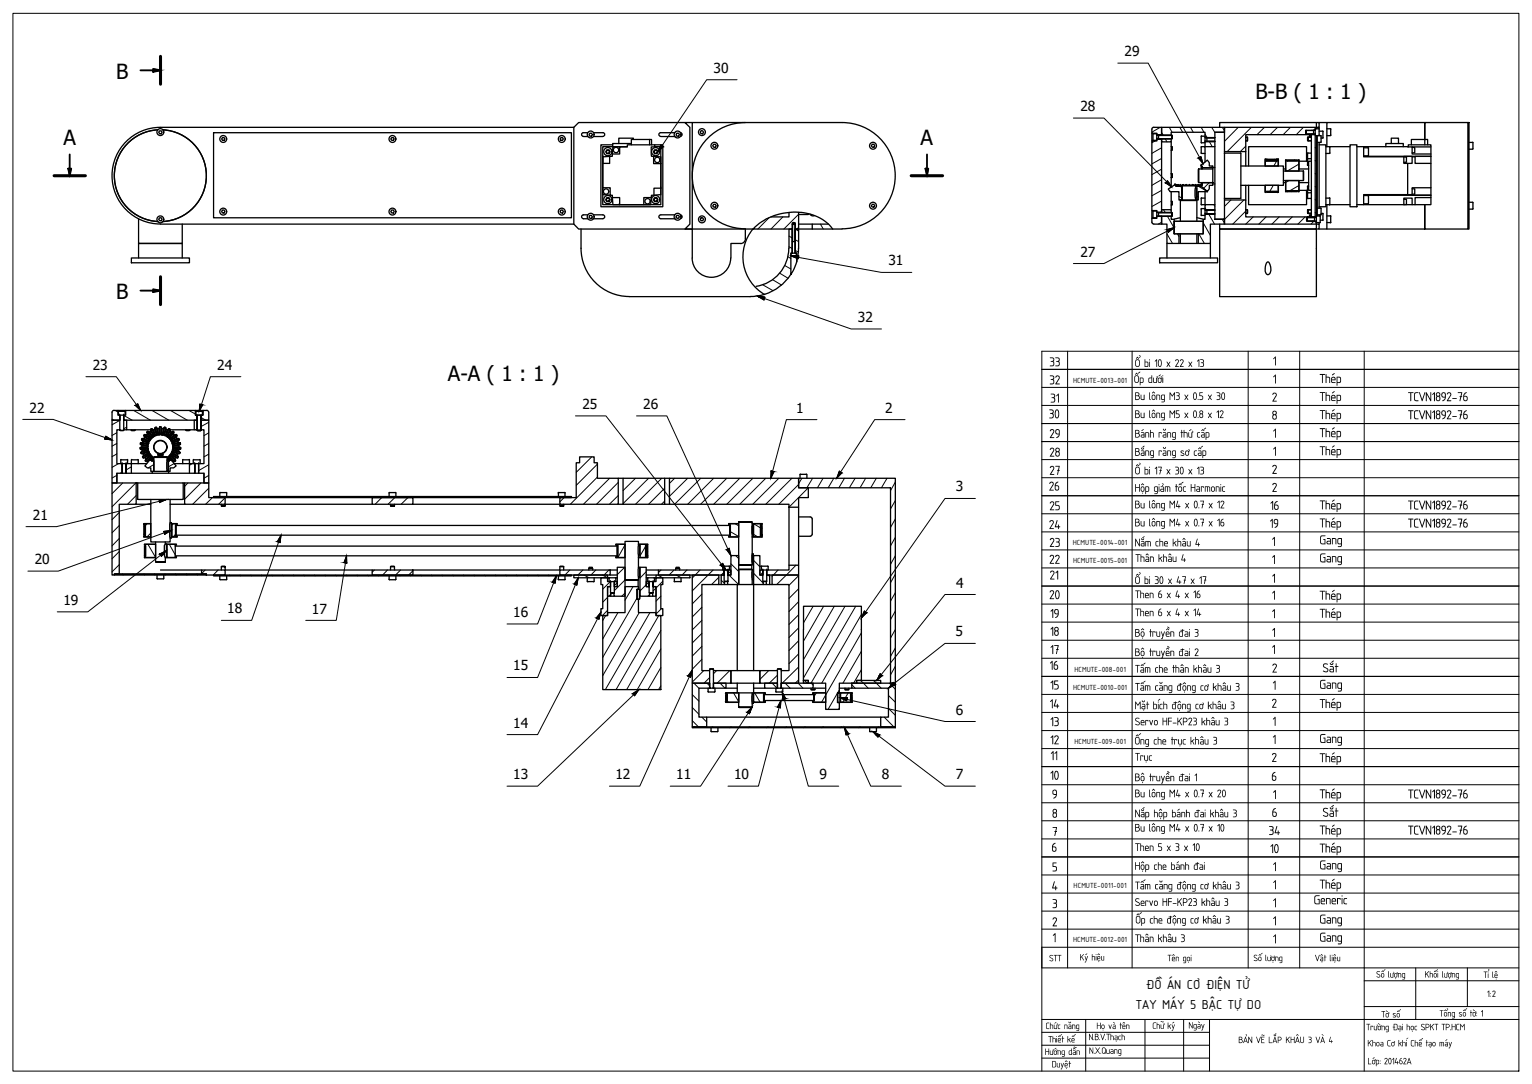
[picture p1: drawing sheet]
<svg xmlns="http://www.w3.org/2000/svg" width="594mm" height="420mm" viewBox="0 0 594 420" stroke-linecap="round" stroke-linejoin="round" font-family="sans-serif">
<defs><g id="words">
<g font-size="8.1">
<text x="45.1" y="30.6">B</text>
<text x="486.8" y="38.3">B-B ( 1 : 1 )</text>
<text x="24.6" y="56.4">A</text>
<text x="357" y="56.4">A</text>
<text x="45.1" y="116.1">B</text>
<text x="173.7" y="147.5">A-A ( 1 : 1 )</text>
</g>
<g font-size="5.4">
<text x="436.1" y="21.7">29</text>
<text x="276.7" y="28.2">30</text>
<text x="418.9" y="43">28</text>
<text x="418.9" y="99.5">27</text>
<text x="344.5" y="102.8">31</text>
<text x="332.7" y="124.8">32</text>
<text x="36" y="143.3">23</text>
<text x="84.3" y="143.4">24</text>
<text x="406.8" y="142">33</text>
<text x="493.4" y="141.7">1</text>
<text x="406.8" y="149">32</text>
<text x="493.4" y="148.7">1</text>
<text x="511.6" y="148.5">Thép</text>
<text x="493" y="155.7">2</text>
<text x="511.6" y="155.4">Thép</text>
<text x="545.9" y="155.5">TCVN1892-76</text>
<text x="11.4" y="160">22</text>
<text x="225.8" y="158.5">25</text>
<text x="249.4" y="158.5">26</text>
<text x="308.8" y="159.9">1</text>
<text x="343.3" y="160">2</text>
<text x="407.1" y="156">31</text>
<text x="406.5" y="162.2">30</text>
<text x="493" y="162.7">8</text>
<text x="511.6" y="162.5">Thép</text>
<text x="545.9" y="162.5">TCVN1892-76</text>
<text x="406.8" y="169.8">29</text>
<text x="493.4" y="169.7">1</text>
<text x="511.6" y="169.5">Thép</text>
<text x="406.8" y="177">28</text>
<text x="493.4" y="176.7">1</text>
<text x="511.6" y="176.5">Thép</text>
<text x="406.8" y="184.1">27</text>
<text x="493" y="183.7">2</text>
<text x="370.6" y="190.5">3</text>
<text x="406.5" y="190.2">26</text>
<text x="493" y="190.7">2</text>
<text x="406.8" y="197.8">25</text>
<text x="492.3" y="197.7">16</text>
<text x="511.6" y="197.5">Thép</text>
<text x="545.9" y="197.5">TCVN1892-76</text>
<text x="12.8" y="201.5">21</text>
<text x="406.6" y="205.1">24</text>
<text x="492.1" y="204.6">19</text>
<text x="511.6" y="204.5">Thép</text>
<text x="545.9" y="204.5">TCVN1892-76</text>
<text x="406.8" y="212">23</text>
<text x="493" y="211.6">1</text>
<text x="511.5" y="211">Gang</text>
<text x="13.5" y="218.7">20</text>
<text x="406.7" y="218.5">22</text>
<text x="493" y="218.6">1</text>
<text x="511.5" y="218">Gang</text>
<text x="370.8" y="227.8">4</text>
<text x="406.8" y="224.6">21</text>
<text x="493" y="225.9">1</text>
<text x="406.7" y="232.2">20</text>
<text x="493" y="232.5">1</text>
<text x="511.6" y="232.5">Thép</text>
<text x="24.6" y="234.4">19</text>
<text x="88.2" y="237.7">18</text>
<text x="121" y="237.8">17</text>
<text x="199" y="239.1">16</text>
<text x="407" y="239.5">19</text>
<text x="493" y="239.6">1</text>
<text x="511.6" y="239.5">Thép</text>
<text x="370.6" y="246.5">5</text>
<text x="407" y="246.5">18</text>
<text x="493" y="246.9">1</text>
<text x="407" y="253.5">17</text>
<text x="493" y="253.4">1</text>
<text x="199" y="259.8">15</text>
<text x="406.8" y="259.6">16</text>
<text x="493.1" y="260.7">2</text>
<text x="512.7" y="260.6">Sắt</text>
<text x="407" y="267.3">15</text>
<text x="493.2" y="267.3">1</text>
<text x="511.5" y="267">Gang</text>
<text x="406.8" y="274.5">14</text>
<text x="492.9" y="274.3">2</text>
<text x="511.6" y="274.4">Thép</text>
<text x="370.6" y="276.9">6</text>
<text x="407" y="281.5">13</text>
<text x="493.2" y="281.3">1</text>
<text x="199" y="282">14</text>
<text x="511.5" y="288">Gang</text>
<text x="407" y="288.5">12</text>
<text x="493.2" y="288.3">1</text>
<text x="407.2" y="294.6">11</text>
<text x="492.9" y="295.3">2</text>
<text x="511.6" y="295.4">Thép</text>
<text x="199" y="302">13</text>
<text x="238.6" y="302.1">12</text>
<text x="262.2" y="302">11</text>
<text x="284.7" y="302">10</text>
<text x="317.7" y="302">9</text>
<text x="341.9" y="302">8</text>
<text x="370.6" y="302">7</text>
<text x="407" y="302.3">10</text>
<text x="492.9" y="302.7">6</text>
<text x="407.7" y="309.5">9</text>
<text x="493.4" y="309.7">1</text>
<text x="511.6" y="309.5">Thép</text>
<text x="545.9" y="309.5">TCVN1892-76</text>
<text x="407.8" y="317">8</text>
<text x="493" y="316.7">6</text>
<text x="512.7" y="316.6">Sắt</text>
<text x="491.8" y="323.7">34</text>
<text x="511.6" y="323.5">Thép</text>
<text x="545.9" y="323.5">TCVN1892-76</text>
<text x="407.8" y="324.1">7</text>
<text x="407.6" y="330.2">6</text>
<text x="492.3" y="330.7">10</text>
<text x="511.6" y="330.5">Thép</text>
<text x="407.8" y="337.8">5</text>
<text x="493.4" y="337.7">1</text>
<text x="511.5" y="337">Gang</text>
<text x="407.6" y="345.1">4</text>
<text x="493.4" y="344.7">1</text>
<text x="511.6" y="344.5">Thép</text>
<text x="407.8" y="352">3</text>
<text x="493.4" y="351.7">1</text>
<text x="509.3" y="350.5">Generic</text>
<text x="407.8" y="359.1">2</text>
<text x="493.4" y="358.6">1</text>
<text x="511.5" y="358">Gang</text>
<text x="407.9" y="365.2">1</text>
<text x="493.4" y="365.7">1</text>
<text x="511.5" y="365">Gang</text>
<text x="444.3" y="383.4">ĐỒ ÁN CƠ ĐIỆN TỬ</text>
<text x="440.5" y="391">TAY MÁY 5 BẬC TỰ DO</text>
</g>
<g font-size="4.7">
<text x="439.9" y="142.2">Ổ bi 10 x 22 x 13</text>
<text x="439.6" y="148.4">Ốp dưới</text>
<text x="439.9" y="155.1">Bu lông M3 x 0.5 x 30</text>
<text x="439.9" y="162.1">Bu lông M5 x 0.8 x 12</text>
<text x="439.9" y="169.6">Bánh răng thứ cấp</text>
<text x="439.9" y="176.7">Bắng răng sơ cấp</text>
<text x="439.9" y="183.9">Ổ bi 17 x 30 x 13</text>
<text x="439.9" y="190.6">Hộp giảm tốc Harmonic</text>
<text x="439.9" y="197.1">Bu lông M4 x 0.7 x 12</text>
<text x="439.9" y="204">Bu lông M4 x 0.7 x 16</text>
<text x="439.9" y="211.8">Nắm che khâu 4</text>
<text x="440.2" y="217.8">Thân khâu 4</text>
<text x="439.9" y="226.4">Ổ bi 30 x 47 x 17</text>
<text x="440.1" y="231.9">Then 6 x 4 x 16</text>
<text x="440.1" y="238.8">Then 6 x 4 x 14</text>
<text x="439.9" y="246.8">Bộ truyền đai 3</text>
<text x="439.9" y="254.3">Bộ truyền đai 2</text>
<text x="440.1" y="260.7">Tấm che thân khâu 3</text>
<text x="440.1" y="267.7">Tấm căng động cơ khâu 3</text>
<text x="439.9" y="274.9">Mặt bích động cơ khâu 3</text>
<text x="439.9" y="281.1">Servo HF-KP23 khâu 3</text>
<text x="439.8" y="288.6">Ống che trục khâu 3</text>
<text x="440.1" y="294.9">Trục</text>
<text x="439.9" y="302.8">Bộ truyền đai 1</text>
<text x="439.9" y="309">Bu lông M4 x 0.7 x 20</text>
<text x="439.9" y="316.8">Nắp hộp bánh đai khâu 3</text>
<text x="439.9" y="322.3">Bu lông M4 x 0.7 x 10</text>
<text x="440.1" y="329.9">Then 5 x 3 x 10</text>
<text x="439.9" y="337.1">Hộp che bánh đai</text>
<text x="440.1" y="344.7">Tấm căng động cơ khâu 3</text>
<text x="439.9" y="351.2">Servo HF-KP23 khâu 3</text>
<text x="440.2" y="358">Ốp che động cơ khâu 3</text>
<text x="440.1" y="365.2">Thân khâu 3</text>
</g>
<g font-size="3.9">
<text x="406.7" y="372.6">STT</text>
<text x="452.6" y="372.6">Tên gọi</text>
<text x="485.9" y="372.5">Số lượng</text>
<text x="509.8" y="372.6">Vật liệu</text>
<text x="533.5" y="378.9">Số lượng</text>
<text x="552.4" y="378.9">Khối lượng</text>
<text x="575.2" y="379.1">Tỉ lệ</text>
<text x="576.5" y="386.3">1:2</text>
<text x="535.5" y="394.4">Tờ số</text>
<text x="558.1" y="394">Tổng số tờ: 1</text>
<text x="405.4" y="398.9">Chức năng</text>
<text x="425.1" y="398.9">Họ và tên</text>
<text x="446.8" y="398.8">Chữ ký</text>
<text x="460.8" y="398.7">Ngày</text>
<text x="529.7" y="399.3">Trường Đại học SPKT TP.HCM</text>
<text x="406.4" y="404.1">Thiết kế</text>
<text x="422" y="403.2">N.B.V.Thạch</text>
<text x="480.1" y="404.3">BẢN VẼ LẮP KHÂU 3 VÀ 4</text>
<text x="530.2" y="405.6">Khoa Cơ khí Chế tạo máy</text>
<text x="405.1" y="408.9">Hướng dẫn</text>
<text x="407.8" y="413.7">Duyệt</text>
<text x="422.2" y="408.5">N.X.Quang</text>
<text x="530.2" y="412.5">Lớp: 201462A</text>
</g>
<g font-size="3.1">
<text x="416.1" y="148.3">HCMUTE-0013-001</text>
<text x="416" y="211.3">HCMUTE-0014-001</text>
<text x="416.1" y="218.3">HCMUTE-0015-001</text>
<text x="416.6" y="260.3">HCMUTE-008-001</text>
<text x="416.1" y="267.3">HCMUTE-0010-001</text>
<text x="416.6" y="288.3">HCMUTE-009-001</text>
<text x="416.3" y="344.3">HCMUTE-0011-001</text>
<text x="416.1" y="365.3">HCMUTE-0012-001</text>
</g>
</g></defs>
<!-- layer: PDF_Section Line (ISO) -->
<g fill="#000" stroke="#000" stroke-width=".39">
<path d="M26.5 65.4h1.1l-.6 2.7zM358.9 65.4h1.1l-.5 2.7z"/>
<path d="M59.4 26.7l2.8 .6h-2.8zM59.4 27.3v.6l2.8-.6z"/>
<path d="M59.4 112.1l2.8 .5h-2.8zM59.4 112.6v.6l2.8-.6z"/>
</g>
<!-- layer: PDF_Symbol (ISO) -->
<g fill="#000" stroke="#000" stroke-width=".39">
<path d="M256.3 56.2l.9 .7h-1.2zM256 56.9l-.8 1.9 2-1.9z"/>
<path d="M452.7 70.1l.6 .8h-1.3zM452 70.9l2.3 1.5-1-1.5z"/>
<path d="M464.7 61.3l1-.6 .2 .6zM464.7 61.3l1.8 2.1-.6-2.1z"/>
<path d="M306.9 99.3l2.8-.1zM306.9 99.3l2.6 1 .2-1z"/>
<path d="M452.5 89l2.8-.8-1 .8zM452.5 89l.6 1 1.2-1z"/>
<path d="M293.7 114.8l2.9 .4h-2.2zM294.4 115.2l1.9 1.1 .3-1.1z"/>
<path d="M52.5 157.1l.9-.6 .3 .6zM52.5 157.1l2 2-.8-2z"/>
<path d="M77.5 156.6l1.1 .3h-1.1zM77.5 156.9l-.3 2.5 1.4-2.5z"/>
<path d="M41 169.1l1.8 1h-2.2zM40.6 170.1l2.8 .5-.6-.5z"/>
<path d="M61.7 193.7l2.8-.1zM61.7 193.7l.2 1.1 2.3-1.1z"/>
<path d="M299 182.5l1.2 .3h-1.2zM299 182.8l-.1 2.6 1.3-2.6z"/>
<path d="M325.5 182.6l.9 .7h-1.2zM325.2 183.3l-.7 2.1 1.9-2.1z"/>
<path d="M61.9 214.7l2.6-1.3-1.1 1.3zM61.9 214.7l.7 .9 .8-.9z"/>
<path d="M63.5 206l2.9-.4-.7 .4zM63.5 206l.4 1.1 1.8-1.1z"/>
<path d="M109 207.4l-.4 2.5h-1.1zM107.5 209.9l1.1 .4v-.4z"/>
<path d="M134.4 215.4l.1 2.7h-1.1zM133.4 218.1l1.1 .2v-.2z"/>
<path d="M279.4 219.1l.9-.7 .3 .7zM279.4 219.1l2.1 1.8-.9-1.8z"/>
<path d="M281.7 213l1.1-.5 .1 .5zM281.7 213l1.7 2.3-.5-2.3z"/>
<path d="M215.7 223.2l-.4 2.4h-1.1zM214.2 225.6l1 .4 .1-.4z"/>
<path d="M224.3 223.9l-.6 2.5h-1zM222.7 226.4l1 .4v-.4z"/>
<path d="M233 237.3l-.6 2.2h-1.2zM231.2 239.5l1.1 .5 .1-.5z"/>
<path d="M335.2 236.9l.9 .6h-1.2zM334.9 237.5l-.9 2 2.1-2z"/>
<path d="M268.4 259.7l-.5 2.3h-1.1zM266.8 262l1 .5 .1-.5z"/>
<path d="M245.3 268.9l2.4-1.6-1.1 1.6zM245.3 268.9l.8 .8 .5-.8z"/>
<path d="M291.7 274l-.9 2.1h-1.1zM289.7 276.1l.9 .5 .2-.5z"/>
<path d="M302.8 271.5l-.2 2.6h-1.1zM301.5 274.1l1.1 .3v-.3z"/>
<path d="M303.3 268.2l1.4 2.6h-1.2zM303.5 270.8v.3l1.2-.3z"/>
<path d="M325.7 270.4l2.9 .1zM325.9 270.5l2.4 1.2 .3-1.2z"/>
<path d="M341.3 261.2l.9 .7h-1.3zM340.9 261.9l-.9 1.8 2.2-1.8z"/>
<path d="M346.4 264.5l.7 .9h-1.4zM345.7 265.4l-1.2 1.3 2.6-1.3z"/>
<path d="M327.5 282.1l1.6 2.3h-1.1zM328 284.4l.1 .5 1-.5z"/>
<path d="M338.5 283.6l2.6 1.2h-1.5zM339.6 284.8l.9 .9 .6-.9z"/>
</g>
<!-- layer: PDF_Hatch (ISO) -->
<g fill="none" stroke="#000" stroke-width=".39">
<path d="M447.9 54.7l-1.2 .6M449.2 53.8l-.6 .5M449.9 49.4l-3.2 1.8M450.4 51.4l.6 1M450.4 57.3l-3.7 2.1M451.9 53.8l.6 1.2M453.4 49.4l1.1 1.9M457.5 49.4l1.1 1.9M461.7 49.4l1 1.9M465.8 49.4l1.1 1.9M467.3 52l.8 1.3M468.9 54.9l1.2 2"/>
<path d="M469.9 49.4l1.2 2M474 49.4l.8 1.3M475.2 49.4l-.4 .3M480.2 49.4l-5.4 5.4M483.1 56.6l-2.1 2.2M485.2 49.4l-9.3 9.4M490.3 49.4l-2.9 2.8M495.4 49.4l-2.9 2.8M500.4 49.4l-2.8 2.8M505.4 49.4l-2.7 2.8M507.9 52l-.2 .2M510 57.2l.5 .3"/>
<path d="M510.5 49.4l-1.1 1.1M450.4 77.9l-3.7 2.2M450.4 73.8l-3.7 2.1M450.4 69.6l-3.7 2.2M450.4 65.6l-3.7 2.1M450.4 61.4l-3.7 2.1M453.5 74l.5 .3M457.2 76.1l1.1 .7M457.6 72.2l.7 .4M464.1 76l.6 .4M464.7 72.2l3.1 1.8M468.9 70.8l-2.2 2.2"/>
<path d="M470.3 64.3l-.6 .7M470.7 79.3l.4 .6M477.3 77.5l-2.5 2.5M482.4 77.5l-7.6 7.5M491 62.3l-.4 .6M491.8 74.2l.4 .3M493.7 71.8l-1.3 2.4M494.4 61.7l.4 .4M495 62.5l-1 1.8M495.5 61.6l-.2 .4M499 62.3l-.4 .2M499.9 70l-1.3 .7"/>
<path d="M500.6 73.9l.2 .4M502 62l.2 .4M503.7 63.6l-4.5 2.7M503.7 71.9l-3.5 2M510 77.3l.5 .4M510 72.3l.5 .3M510 67.2l.5 .4M510 62.2l.5 .4M298.3 84.4l-4.4 4.4M303.6 84.1l-4.6 4.7M305.5 99.5l1.2 .7M306 95.6l1.2 .8"/>
<path d="M306 91.5l1.2 .8M308.4 97.1l1.2 .6M308.4 92.9l1.3 .7M308.4 88.8l1.3 .8M309.7 88.1l-.7 .7M309.7 83.1l-5.7 5.7M315 88.4l.1 .4M318.1 86.9l1.1 1.9M450.4 86.1l-1.2 .8M450.4 82.1l-.6 .2M451.2 81.3l.7 1M452.5 90.6l2.2 3.8"/>
<path d="M452.7 83.9l2.6 4.4M456.6 90.6l.6 1.1M464.9 90.6l2.1 3.8M466.6 86.4l2.8 4.9M467.3 80.6l.5 .8M468.7 82.9l2.3 4M473.9 85l.9 1.4M483.1 81.8l-5.1 5.1M486 84.1l-2.9 2.8M491 84.1l-2.8 2.8M496 84.1l-2.8 2.8M501.1 84.1l-2.9 2.8"/>
<path d="M506.1 84.1l-2.8 2.8M509.5 85.8l-1.1 1.1M510 82.3l.5 .5M295.8 110.4l4 2.3M299.6 108.4l3.5 2.1M302.4 105.9l3.2 2M304.3 102.9l2.4 1.4M309 101.5h.1M44.7 159.1l1 .6M51.8 159.1l6.5 3.8M58.9 159.1l6.6 3.8M66.1 159.1l6.5 3.8"/>
<path d="M73.3 159.1l2.4 1.4M43.4 162.5l.6 .4M45.3 175.9l-1.9 1.1M45.3 171.9l-1.9 1M45.3 167.7l-1.9 1.1M45.9 179.7l-2.5 1.4M46.5 162.9l-3.1 1.7M48 161l3.2 1.9M49.1 165.6l-1.1 .6M67.5 179.7l-2.2 1.2M74.5 179.7l-1 .6M76.5 166.2l-.6 .4"/>
<path d="M77.9 161.8l1.8 1.1M81 176l-1.9 1.1M81 171.9l-1.9 1M81 167.8l-1.9 1.1M81 163.7l-3.1 1.7M229.5 177.1l-6.1 6M231.7 179.9l-8.3 8.2M45.3 184.2l-1.9 1.1M46.2 198.6l-2.8 2.8M47.4 183l-.8 .4M47.6 187.2l-4.2 4.1M50.9 180.9l-2 1.3"/>
<path d="M52.7 187.2l-9.3 9.2M52.8 192.1l-3.3 3.4M59.6 180.1l-2.1 1.3M72.9 187.2l-1.3 1.3M75.5 183.3l-.3 .1M77.9 187.2l-6.3 6.3M81 189.2l-6.3 6.3M81 184.3l-1.9 1.1M81 180.1l-4 2.3M82.4 192.9l-2.7 2.6M87.3 192.9l-2.5 2.6M88.2 192.4l.6 .5"/>
<path d="M95.3 192.4l.6 .5M102.5 192.4l.6 .5M109.6 192.4l.7 .5M116.7 192.4l.7 .5M123.9 192.4l.6 .5M131 192.4l.7 .5M138.2 192.4l.6 .5M145.3 192.4l.7 .5M148 192.9l-2.5 2.6M152.5 192.4l.6 .5-2.6 2.6M158.2 192.9l-2.7 2.6M159.6 192.4l.6 .5"/>
<path d="M166.8 192.4l.6 .5M173.9 192.4l.6 .5M181 192.4l.7 .5M188.2 192.4l.6 .5M195.3 192.4l.7 .5M202.5 192.4l.6 .5M209.6 192.4l.6 .5M216.8 192.4l.6 .5M218.8 192.9l-1.7 1.6M231.7 184.9l-10.5 10.6M236.4 185.4l-10.2 10.1M239.7 192.1l-3.4 3.4"/>
<path d="M239.7 187l-8.4 8.5M246.4 185.4l-4.8 4.8M251.5 185.4l-9.9 9.8M256.6 185.4l-10.2 10.1M257.7 189.2l-6.2 6.3M257.7 194.2l-1.2 1.3M261.6 185.4l-2 2M266.7 185.4l-7.1 7M271.8 185.4l-10.2 10.1M276.7 185.4l-10 10.1M281.8 185.4l-10.1 10.1M286.9 185.4l-10.2 10.1"/>
<path d="M291.9 185.4l-10.1 10.1M296.9 185.4l-10 10.1M302 185.4l-10.1 10.1M307.1 185.4l-10.2 10.1M309.7 187.8l-7.7 7.7M311 185.4l-1.3 2.1M313.5 189.1l-7.5 7.5M315.1 185.4l-2.2 3.7M319.2 185.4l-2.2 3.7M323.3 185.4l-2.1 3.7M327.5 185.4l-2.2 3.7M331.6 185.4l-2.2 3.7"/>
<path d="M335.7 185.4l-2.2 3.7M339.8 185.4l-2.1 3.7M344 185.4l-2.2 3.7M347.2 186.9l-1.9 3.3M347.2 194l-1.9 3.3M46.2 218.9l-2.8 2.8M46.2 213.8l-2.8 2.8M46.2 208.7l-2.8 2.9M46.2 203.7l-2.8 2.8M56 213.4l.4 .4M56 215.8l.2 .4M56.1 206.9l-.3 .2"/>
<path d="M57 203l-.6 .7M57.4 211l2.9 5.1M58.5 206.6l-1.5 1.5M65.7 211l2.3 4.1M67.2 203l-.5 .5M68 207.1l-.8 1M68.4 215.8l.1 .1M242.2 219.9l-2.8 2.8M242.4 211.2l-2.8 4.9M250.3 211.8l-2.1 3.7M250.8 211l-.3 .4M250.8 213.4l.4 .3"/>
<path d="M283.2 206.1l3.2 1.8M283.4 218.5l3 3M285 203l1.4 .8M285.3 215.3l1.1 1.2M292.2 207.1l1.6 1M292.2 203l2.7 1.6M292.2 217.2l2.5 2.5M295.5 204.7l-.3 .2M308.7 219.1l-7.5 7.5M347.2 201.2l-1.9 3.2M347.2 208.3l-1.9 3.3M347.2 215.4l-1.9 3.3"/>
<path d="M47.5 222.4l.3 .5M51.6 222.4l.2 .5M55.8 222.4l.2 .5M59.9 222.4l.2 .5M64 222.4l.2 .5M68.1 222.4l.2 .5M72.2 222.4l.2 .5M76.4 222.4l.2 .5M79.5 220.9l-1.3 1.5M84.6 220.9l-1.9 2M84.8 222.9l.2 .3M89 222.9l.2 .3"/>
<path d="M93.1 222.9l.2 .3M97.3 222.9l.2 .3M101.3 222.9l.2 .3M105.5 222.9l.2 .3M109.6 222.9l.2 .3M113.8 222.9l.2 .3M117.8 222.9l.2 .3M122 222.9l.2 .3M126.1 222.9l.2 .3M130.2 222.9l.2 .3M134.3 222.9l.2 .3M138.4 222.9l.3 .3"/>
<path d="M142.6 222.9l.2 .3M145.2 220.9l-.9 .9M146.7 222.9l.2 .3M150.3 220.9l-1.9 2M150.8 222.9l.2 .3M155 222.9l.2 .3M155.3 220.9l-1.9 2M159.1 222.9l.2 .3M160.1 221.2l-1.6 1.7M163.2 222.9l.2 .3M167.3 222.9l.2 .3M171.5 222.9l.2 .3"/>
<path d="M175.6 222.9l.2 .3M179.7 222.9l.2 .3M183.8 222.9l.2 .3M188 222.9l.2 .3M192 222.9l.3 .3M196.2 222.9l.2 .3M200.3 222.9l.2 .3M204.4 222.9l.3 .3M208.5 222.9l.3 .3M212.7 222.9l.2 .3M216.8 222.9l.2 .3M221 220.9l-1.9 2"/>
<path d="M221 222.9l.2 .3M226 220.9l-1.9 2M226.5 222.9l1.9 1M231 220.9l-1.8 2M233.1 223.9l-.1 .2M233.6 222.9l2 1M234.9 238.6l-1.2 1.9M235.6 236.6l-2 2M235.6 231.5l-1.9 1.9M236.1 220.9l-1.9 2M236.7 225.4l-3 2.9M236.9 230.3l-.8 .8"/>
<path d="M239.4 225.8l-1.2 1.1M239.6 237.4l-5.9 10.3M242.4 229.9l-1.3 1.2M242.4 224.8l-4.2 4.1M245.5 227.4l-3.1 5.3M246.9 231.9l-13.2 22.9M247.9 237.4l-14.2 24.5M250.6 221.6l-2.4 2.5M251.7 225.5l-3.5 3.6M251.9 230.4l-.6 .7M252 237.4l-17.2 29.9M255 222.9l2 1"/>
<path d="M255.5 238.6l-16.6 28.7M256.3 231.1l-1.9 1.9M256.3 220.9l-1 1.1M256.5 235.9l-2.1 2.1M257 225.3l-3.7 3.8M261.4 220.9l-1.9 2M262.2 222.9l2 1M266.4 220.9l-1.9 2M271.5 220.9l-3.1 3.1M272.2 235.4l-3.8 3.7M272.2 230.3l-3.8 3.8M276.5 220.9l-8.1 8.1"/>
<path d="M278.7 223.8l-2.8 2.8M279.7 224.9l1.2 1.2M280.8 221.7l-1.1 1.2M282.7 222.9l3.7 3.7M283.4 221.4l-1.1 1M292.2 222.2l3.8 3.8M295.8 221.9l-1 1M297.8 222.9l.7 .5M301.7 220.9l-2.3 2.5M309.7 223.1l-3.7 3.8M309.7 238.3l-3.7 3.7M309.7 233.2l-3.7 3.8"/>
<path d="M309.7 228.2l-3.7 3.7M315.3 235l-3.7 6.4M319.4 235l-7.9 13.6M323.5 235l-12 20.7M327.7 235l-16.2 27.8M331.8 235l-17.3 29.8M334 238.2l-15.3 26.6M347.2 222.6l-1.9 3.2M347.2 229.7l-1.9 3.3M347.2 236.9l-1.9 3.3M256.3 244.3l-13.3 23M256.3 251.5l-9.2 15.8"/>
<path d="M256.3 258.7l-5 8.6M272.2 255.6l-3.8 3.8M272.2 250.5l-3.8 3.8M272.2 245.5l-3.8 3.7M272.2 240.5l-3.8 3.6M272.9 259.9l-4.5 4.5M277.9 259.9l-1.2 1.3M283 259.9l-4.9 4.9M298.1 259.9l-3.4 3.5M303.2 259.9l-.2 .3M309.7 258.5l-6.4 6.3M309.7 253.4l-3.7 3.8"/>
<path d="M309.7 248.4l-3.7 3.7M309.7 243.4l-3.7 3.7M334 245.3l-15.4 26.9M334 252.4l-7.1 12.4M334 259.6l-3 5.2M347.2 244l-1.9 3.3M347.2 251.2l-1.9 3.2M347.2 258.3l-1.9 3.3M256.3 265.9l-.9 1.4M268.4 279.3l2.4 2.4M268.4 274.2l2.6 2.7M268.4 269.2l2.6 2.6"/>
<path d="M269.1 264.8l1.9 2M272.2 278l1.8 1.9M274.2 264.8l1 1.1M275.2 262.6l-2.2 2.2M279.2 264.8l1.9 1.9M281.4 270.2l.4 .3M282 271.5l.4 .7M283.4 264.5l-.2 .3M284.5 268.6l1.9 3.4M292.7 268.6l2 3.6M299.4 264.8l1.9 1.9M301.5 261.7l-3.2 3.1"/>
<path d="M304.5 264.8l1.9 1.9M309.5 264.8l1.9 1.9M309.7 263.6l-1.3 1.2M312 263.7l1 1.1M314.6 264.8l.7 .8M316.5 268.6l-.8 1.3M325.5 267.4l-4.4 7.6M325.5 274.6l-.3 .4M328.9 268.6l-2.1 3.6M330.1 270.2l.4 .4M330.3 265.4l1.3 1.3M333.7 263.7l2.9 3"/>
<path d="M338.7 263.7l3 3M342.9 278l3.7 3.7M344.5 274.6l2.7 2.6M344.5 269.6l2.7 2.6M344.9 264.8l2.3 2.4M269.3 281.7l-.6 .4M276.5 281.7l-.7 .4M283.6 281.7l-.6 .4M290.8 281.7l-.7 .4M297.9 281.7l-.7 .4M305 281.7l-.6 .4M312.2 281.7l-.7 .4"/>
<path d="M319.3 281.7l-.6 .4M326.4 281.7l-.6 .4M333.6 281.7l-.6 .4M340.8 281.7l-.7 .4"/>
</g>
<!-- layer: PDF_Visible (ISO) -->
<g fill="none" stroke="#000" stroke-width=".51">
<path d="M61.2 50.3a17.8 17.8 0 0 0-16.9 17.8 17.8 17.8 0 0 0 16.9 17.8M61.9 50.7h.6l.4 .6-.4 .6h-.6l-.4-.6zM62.2 49.4a18.7 18.7 0 0 0-18.8 18.7 18.7 18.7 0 0 0 18.8 18.7M63.1 50.3a17.8 17.8 0 0 1 16.9 17.8 17.8 17.8 0 0 1-16.9 17.8M82.8 51.4h138.8v33h-138.8zM86.2 53.3h.7l.4 .5-.4 .6h-.7l-.2-.6zM151.9 53.3h.6l.4 .5-.4 .6h-.6l-.4-.6zM217.5 53.3h.7l.3 .5-.3 .6h-.7l-.3-.6zM222.5 49.4v37.5M226.2 51.4h1.7M226.2 52.9h1.7M226.3 51.4a.74 .74 0 0 0-.8 .7 .74 .74 0 0 0 .8 .8"/>
<path d="M228.7 51.6h.7l.4 .6-.4 .6h-.7l-.3-.6zM230.2 51.4h3.5M230.2 52.9h3.5M233.8 51.4a.74 .74 0 0 1 .7 .7 .74 .74 0 0 1-.7 .8M235.3 58.1h.9l.4 .7-.4 .8h-.9l-.4-.8zM235.4 58.3h.6l.4 .5-.4 .6h-.6l-.3-.6zM237.6 56.1h-4.6v24h24v-24h-3.1M237.6 56.9h-3.9v3.9l2.7-.2M237.7 56.9h2.6M243.3 56.9h-5.6l-.2 2.8M244.8 56.1v-2h7.1v2M244.8 55.6h-7.2l.1 1.3"/>
<path d="M245.6 54.1v-.5h-5.6v2M251.9 54.1h.8v2M253.8 58.1h.9l.5 .7-.5 .8h-.9l-.4-.8zM253.9 56.9h2.4v22.4h-22.6v-18.5v2.5M254 58.3h.6l.3 .5-.3 .6h-.6l-.4-.6zM256.2 51.4a.74 .74 0 0 0-.7 .7 .74 .74 0 0 0 .7 .8M256.3 51.4h5.5M256.3 52.9h5.5M262.4 51.6h.8l.3 .6-.3 .6h-.8l-.2-.6zM263.9 51.4a.74 .74 0 0 1 .6 .7 .74 .74 0 0 1-.6 .8M265.6 47.5h-41.2l-1.9 1.9h-160.3M268.4 47.5h-2.8l1.9 1.9v37.5l-1.9 1.9h26.4a16.8 16.8 0 0 0 4.5 25.4"/>
<path d="M271.9 50.6l.6 .1 .3 .6-.3 .6-.7-.1-.3-.6zM276.7 55.9h.7l.4 .6-.4 .6h-.7l-.3-.6zM289 47.5a20.6 20.6 0 0 0-20.6 20.6 20.6 20.6 0 0 0 20.6 20.6M338.3 55.9h.6l.3 .6-.3 .6h-.6l-.4-.6zM446.7 50.1v1.5h1.9v2.8M446.7 51.6v3.1M446.7 50.1l.2-.6 .5-.2 3 .1v3h-1.8h5.8v1.4l.2-.1-.2-1.3M447 54.3l.2 .2M447.1 52v2.3M447.2 51.7l-.2 .2M447.2 54.4h1.4v.3h-1.9v26.9h1.9v3h-1.9v1.5M447.2 51.9h1.4"/>
<path d="M449.3 52.4v1.4M450.4 52.4v-3h24.4v1.9h-3.7v33.7M450.4 53.8v1.2h3.8v-1.2M454.2 52.4v-1.1h13.1v4h-1.4M454.2 56.8l.4 .1v1.2l-.4 .2M454.2 55v17.6M454.4 53.8h-5.8h1.8v28.5h-1.8h5.8M454.4 56.8v1.5M465.8 57l1.5-.1v5.9M465.8 59.3l1.5 .2M465.8 55.2l.2 .2M465.8 52.9v2.3"/>
<path d="M465.8 57v2.4M465.9 52.8h1.4M466 52.7l-.2 .2M467.3 55.3v1.6h3.8M468 53.3v1.6M471.1 53.3h-3.7h3.7M471.1 54.9h-3.7h3.7M471.1 51.3h3.7M481 59.3l.1 17.6-6.3-.1M481.1 59.4h-6.3M483.1 53.1l.7 .2v1.2l-.7 .2M483.1 58.8v5.5"/>
<path d="M483.7 53.1v1.6M506.3 50.6l.1 1.4zM506.4 52h3.6M506.4 50.5h3.6M507 53.3l.3-.2v1.6zM507 59.5v4.5l.5 .1M507.2 59.2l-.2 .2M507.3 59.4h1.2M507.3 54.7h1.2M507.3 53.1h1.2M507.8 52.2l.2 .7v-.7M508 52.9h.5"/>
<path d="M508.5 52.2v31.9M509.4 50.5v1.5M510 52.2h-26.9v6.6h-8.3M510 52.6h2.2M510.5 49.9v-.5h-35.7v35.6h-3.7h3.7v1.9h-5.4v7.5h-16.9v-7.5h-2.1v-3M510.5 47.5h-37.5v1.9M510.5 47.5h1v1.9h-1zM510.5 52.6v33.7M510.8 52.6v31.1M510.8 55.2h1.4M511.4 49.9l.2 .2M511.4 49.9h-1.4v34.4"/>
<path d="M511.5 49.4v3.2M511.5 56.1h2.7v24h-2.7M511.5 55.2v25.5M511.5 47.5h3M511.5 50.8h1.4M511.6 52.3l-.2 .2M512.1 52.5l.2 2.6M512.3 53.5h.6M512.3 55l-.2 .2M512.9 50.8l.2 .2M513 51.1v2.2M513.1 53.4l-.2 .2"/>
<path d="M514.2 56.9h9.3M514.5 56.9v-9.4h38v6.6v-6.6h16.8v41.3h-16.8v-9.5v9.5h-38M514.5 52.6h1.4M514.5 49.9h1.4M515.5 56.8l.2 .2M515.7 57v2.4M515.7 59.3l-1.5 .2M515.9 49.9l.2 .2M516 50.1v2.3M516.1 52.3l-.2 .2M523.5 56.1h2.7v24h-2.7zM526.2 56.9h28.7"/>
<path d="M528.8 56.9v3.9l26.1-.2h-26.1M528.8 57.3h1.7M530.5 57.2l.2 3.1M537.4 56.9v-1.3h6.8v1.3M539.5 55.6v-2h2.8v2M546.1 56.9v-.8h8.8v23.2h-6.2M547.6 56.9v2.8h7.3M547.6 57.2h1v2h-1M552.5 56.1v-2h1.1v2M552.5 54.1h-5.2v2M569.3 47.5h.4v41.3h-.4zM569.7 55.2h1.5v2.4"/>
<path d="M571.2 57.6l-1.5 .2M233.7 72.8v2.6l2.9 .2M235.3 76.6h.9l.4 .8-.4 .7h-.9l-.4-.7zM235.4 76.8h.6l.4 .6-.4 .6h-.6l-.3-.6zM237.5 76.6l.2 2.7h2.6M252.5 76.6l-.2 2.7h-2.6M253.5 60.6l2.8 .2v14.6l-3.7 .3-.1 .9h-2.8v2.7h-9.4v-2.7h-2.8v-.9l-.9-.1v-2.8h-2.9v-9.5h2.7v-2.7h1.1v-.9h2.8v-2.8h3v-.8h10.6v.8h-1.4l.1 3.7h.9v2.8h2.8M253.8 76.6h.9l.5 .8-.5 .7h-.9l-.4-.7zM254 76.8h.6l.3 .6-.3 .6h-.6l-.4-.7zM256.3 72.9h-2.7v2.7M276.7 79.2h.7l.4 .6-.4 .5h-.7l-.3-.5zM338.3 79.2h.6l.3 .6-.3 .5h-.6l-.4-.5z"/>
<path d="M454.2 67.4l.4 .2-.2 1.2h-.2l.4-.1v-1.1zM454.2 78l.4 .1v1.2l-.4 .2M454.2 74.3v7M454.4 67.4v1.4v-1.4M454.4 78v1.5M455.6 71.5l.6 .7-.6-.6M455.7 71.5l.7 .7M456.2 71.5l-.3 .2M456.5 72.2l-.3-.7 .7 .7M456.5 71.8l.3-.3 .2 .7M456.8 71.5l.7 .7M457.7 71.5l-.4 .4"/>
<path d="M457.7 72.2v-.7h.2l.4 .6v5.4v-5.3h-2.1l-.6-.7-2.6 1.8 .7 1h3.5v3.2h.7l-.2 .2h6.4l-.2-.2M457.7 77.7v8.1M457.9 77.5h6.2M458.3 72.1l.2-.3h4.9l.2 .3zM458.5 71.8l.2-.3v.3M458.7 71.5l.5 .3M459.8 71.8l.4-.3 .2 .3M460.9 71.8l.2-.3 .4 .3M462.6 71.5l-.5 .3M462.7 71.8l-.1-.3 .1 .3M463.2 71.8l.5-.3 .4 .6M463.6 72.2h.5"/>
<path d="M463.6 72.1v.9M463.6 76.8v.7M463.7 71.5l-.1 .7M463.9 73v3.8zM463.9 73h-.4l-.1 .8v2.7l.5 .3M464.1 72.2h1.6l2.5 2.1h-3.5v3.2h-.6zM464.1 77.7v8.1M464.7 71.5l-.2 .7M464.7 65.7l.2-.2v5.3l-.2-.2zM464.9 65.5h5.4M465 71.8l-.5-.3-.6 .7M465.3 72.2l.6-.7-.3 .7"/>
<path d="M465.5 71.5l-.3 .7M465.7 71.8l-.4-.3-.6 .7M465.8 79.2l.2 .2M465.8 64.1l.4 .7-.4-.7 .4 1.4-.4-.6 .1-.3M465.8 64.7l.4 .5M465.8 76.9v2.3M465.9 76.8h1.4M466 76.7l-.2 .2M466.1 65.4l-.2 .1M466.1 70.8l-.3 .5 .2 .2M466.2 71.5l-.5 .7 .4-.6M466.2 71.2l-.4 .8 .4-.6"/>
<path d="M466.2 71.1l-.4 .3M467.3 74.3v5h-1.4M468.2 74.2l-.1 .1M470.3 71.3h.8M471.1 64.9l-4.9 .1-.4-.9 2.4-2 .7 1v1.2h1.4v7.5h-1.4v1.4l-.7 1-2.4-2 .4-.7v-.7h4.1h-5.4M471.1 79.3h-3.8v4.2M474.8 77.5h8.3v6.6h26.9l.4 .2h-3.5v1.5l-.2-.2 .2-1.3M481.1 76.8l-.1 .1M481.2 64.3h16.5v7.5h-16.5M483.1 71.8v5.7M484.2 71.8v7.5h22.5v-5.5M490.6 71.8h5.1v2.7l-.3 .1-.1-.4-4.3-.1v.5l-.4-.1z"/>
<path d="M490.6 61.6v2.7M490.6 71.8v2.7M491 62.1h4.3v.4h-4.3zM491.3 74.2h3.7v.3h-3.7zM491.3 61.7h3.7v.4h-3.7zM495.3 62l.1-.4h.3v2.7h-5.1v-2.7h.4v.4M495.7 61.6v2.7M495.7 71.8v2.7M497.7 65.5h.8M497.7 70.8h.8M497.7 66.3h7.7M497.7 70h7.7"/>
<path d="M498.5 62v4.3M498.5 70v4.3M499 62.2v.1M499 73.9h.1M499 62.3v-.4l-.5 .1 .1 4.3h5.1v-4.3l-.3-.1-.1 .4M499 74v.3h-.5l.1-4.3h5.1v4.3h-.3l-.1-.3M499 62.4h4.3M499 73.9h4.3M499.3 62h3.7v.4h-3.7zM499.3 73.9h3.7v.4h-3.7zM503.3 73.9h.1M503.3 62.2v.1"/>
<path d="M503.7 62v4.3M503.7 70v4.3M503.7 65.5h3.8M503.7 70.8h3.8M503.7 62.5h3.3M503.7 73.8h3.3M505.4 66.3v3.7zM506.7 62.5v-5.6h-22.5v7.4M507 74.6l1.5 .1M507.2 72.1v4.9M507.3 76.9h1.2M507.3 72.1h.2"/>
<path d="M508.5 62.5h-1v11.3h1M508.5 61.5l-1.5 .2M514.2 79.3h9.3M514.2 76.8h1.3M514.5 79.3v9.5h-3M515.5 76.7l.2 .2M515.7 76.9v2.3M515.7 79.2l-.2 .2M528.8 79.3h18.8M528.8 75.7h26.1M528.8 79h1.7M528.8 75.8h1.7"/>
<path d="M528.8 60.4h1.7M530.5 75.8v3.2M530.7 60.2l-.2 .2M544.4 60.8v2.5h1.5v12.1M544.4 60.8h1v2.1h-1M547.6 60.8v2.5h-1.7M547.6 75.4v.2h7.3M547.6 73.2h1v2.1h-1M548.7 60.8v2.5h6.2M554.9 72.8h-7.3v2.6h-18.8v3.9h-2.6M554.9 76.6h-6.2v2.7h-1.1v-2.5h-3.2v2.5h1v-2h-1M569.7 78.4l1.5 .2"/>
<path d="M571.2 78.6v2.3M50.9 100h22.6v1.9h-22.6zM53.7 84.8v9.6h17v-7.5M53.7 100v-5.6h17v5.6M61.9 84.4h.6l.4 .6-.4 .6h-.6l-.4-.6zM62.2 86.9h160.3l1.9 1.9h44v11.2M86.2 81.4h.7l.4 .6-.4 .6h-.7l-.2-.6zM151.9 81.4h.6l.4 .6-.4 .6h-.6l-.4-.6zM217.5 81.4h.7l.3 .6-.3 .6h-.7l-.3-.6zM225.3 88.8v7.5M225.3 96.2a18.7 18.7 0 0 0 18.7 18.7M226.2 84.8h1.7"/>
<path d="M227.9 83.3h-1.6a.74 .74 0 0 0-.8 .7 .74 .74 0 0 0 .8 .8M228.6 83.6l.6-.2 .5 .5-.2 .7-.6 .1-.5-.5zM230.2 83.3h3.6a.74 .74 0 0 1 .7 .7 .74 .74 0 0 1-.7 .8M230.2 84.8h3.5M256.3 84.8h5.5M261.8 83.3h-5.6a.74 .74 0 0 0-.7 .7 .74 .74 0 0 0 .7 .8M262.4 83.5h.7l.4 .5-.3 .6h-.7l-.3-.5zM263.9 83.3a.74 .74 0 0 1 .6 .7 .74 .74 0 0 1-.6 .7M271.9 84.4h.6l.3 .6-.3 .6h-.6l-.4-.6zM287.2 94.4h-3.8v5.6M289 88.8v3.7M289.1 92.5l-.6 1.4-1.3 .5"/>
<path d="M305.9 96.2a15 15 0 0 1-12.7 14.8M306 82.3v1.8h-7M306.7 98.1h2.3v3.4l-2.3 4.9zM306.8 98.1v1M306.8 99.1l.1 .1M306.9 99.3h1.9M307.2 88.8h-15.2a22.7 22.7 0 0 1 27.9-3.1l1.6 1.4 1.4 1.7h3.6M307.2 87h1.2h-1.2v11.1v-9.3h-1.2v7.5M307.2 86.5h1.2M307.2 93.6h1.2M307.3 86.9v-.4l.5-.3 .4 .3v.4M308.4 87v11.1v-9.3h1.3v7.5"/>
<path d="M308.8 98.1v1M308.8 99.1l-.1 .1M309.6 96.2l-.7 5.2M309.7 82.3v6.5h-1.3M309.7 88.8h5.3M309.7 86.9h5.3M313.5 82.8v.3h-3.8M314.1 83l.6 .6h1.1M321.2 86.9h-6.2v1.9h7.9M326.6 88.7a20.6 20.6 0 0 0 20.5-20.6 20.6 20.6 0 0 0-20.6-20.6h-58.1v41.3M446.7 81.6v3M447 84.3l.2 .2"/>
<path d="M447.1 82v2.3M447.2 81.7l-.2 .2M447.2 81.8h1.4M447.2 84.4h1.4M449.3 82.3v1.6M449.7 100h22.5v1.9h-22.5zM450.4 82.3v-1h3.8v1M452.5 94.4v5.6M454.4 83.9l.2-.2-.2-1.4v1.6h-5.8h1.8v3l-3.3-.1-.4-.7M455.3 90.5l.1 .1M457.2 90.6v3.8M457.7 84.4l-2.4 .6"/>
<path d="M457.7 90.6v3.8M464.1 84.4l2.5 .6M464.1 90.6v3.8M464.7 90.6v3.8M465.8 83.4l.2 .2M465.8 81v2.4M465.9 83.5h1.4v1.5h-.7v5.6h-11.3v-5.6h-1.1v-1.1M466.5 90.5l-.1 .1M466.5 85.9l-11.2-.1v4.7M466.6 85.9v4.6M467.3 80.9l-1.5 .1M468 81.4v1.5"/>
<path d="M469.4 94.4v5.6M471.1 82.9h-3.7h3.7M471.1 81.4h-3.7h3.7M473 86.9v1.9h37.5v-1.9h1v1.9h-1M473 88.8h37.5v26.2h-37.5zM474.8 85v1.9h35.7v-.6h1.3M483.1 81.3l.7 .1v1.2l-.7 .2M483.7 81.3v1.5M506.9 85.8h3.5M507 81.4l.3-.1v1.5zM507.3 82.8h1.2M507.3 81.3h1.2"/>
<path d="M507.8 84.1l.2-.8v.8M508 83.3h.5M509.7 84.3v1.5M510 85.8l.5 .1h-.5M510.5 83.7h1.3M510.8 83.3h1.4M510.8 80.7h1.4M511.5 83.3v.4M511.5 86.3v.6M511.8 83.6l.2 .2M512 83.9l-.2 2.5M512 85.3h.9"/>
<path d="M512.1 80.6l.2 .2M512.3 80.9l-.2 2.5M512.3 82.8h.6M512.9 82.7l.2 .2M513 82.9v2.3M513.1 85.2l-.2 .2M514.5 83.7h1.4M514.5 86.3h1.4M515.9 83.6l.2 .2M516 83.9v2.2M516.1 86.2l-.2 .2M571.2 80.9l-1.5 .2"/>
<path d="M268.4 100a7.5 7.5 0 0 0 7.5 7.5 7.5 7.5 0 0 0 7.5-7.5M296.5 114.1l-2.8 .6-2.8 .2-46.8 .1M306.6 106.4a18.7 18.7 0 0 1-10.1 7.7M491.4 101.6h.1a2.08 2.08 0 0 1 1.3 2.5 1.73 1.73 0 0 1-1.3 2.3 3.1 3.1 0 0 1-.5-4zM43.4 159.9v3h3.1v-1.9v5.8h1.5h-1.5M45.7 159.1h3M45.9 159.6v1.3M46 159.4h2.4M46.1 159.4l-.2 .2M48.3 159.4l.2 1.5M75.7 159.1h3.1M76.1 159.4l-.2 .2"/>
<path d="M78.4 159.4l.1 .2M78.4 159.4h-2.4h2.4M80.2 159l.5 .3 .2 .5M80.2 159.1h-1.4v1.8h-2.9v-1.3l-.2 1.3v-1.8h-27v1.8h-3v-1.8h-1.8l-.5 .7M81 159.9v3h-3.1v-1.9v5.8l-1.3 .1 1.3-.1h-1.4h1.4v-5.8M46.5 162.9h-3.1v24.3h1.9v-3.8h33.8v3.8h1.9v-24.3h-3.1M46.5 166.6h-1.2v13.1h5.6v3.7M46.8 178.4v1.3M47 178.2h2.3M47 178.1l-.2 .2M48 162.9h1.1v3.7h-1.1M49.1 166.6h9.4"/>
<path d="M49.4 178.1l.1 .2M49.5 178.4v1.3M50.9 166.6l.1 .3h1.2l.2-.3M50.9 166.8h1.5M50.9 178.4v1.3h6M51.1 178.2h2.4M51.1 178.1l-.2 .2M53.4 178.1l.2 .2M53.6 178.4v1.3M54.3 173.5v.5M54.3 174l2.7-.2 .5 .2-2.4 .4zM54.3 173.6l.7-.5 2.4 .1-.4 .3z"/>
<path d="M54.4 172.1l2.6 .5 .5 .3-2.5-.3zM54.4 171.7v.4M54.5 171.7l.8-.2 2.3 .6-.6 .2zM54.6 175.4l.1 .4M54.7 175.8l2.5-.8 .6 .1-2.3 .8zM54.8 175.1l2.7-.8-.4 .4-2.6 .7zM54.9 170.3l2.4 1.1 .4 .4-2.3-.7zM55 170l-.1 .4M55 172.6v.5M55 170l.9-.1 2.1 1.2-.6 .1zM55.1 174.3l.1 .5M55.2 177.1l.3 .3"/>
<path d="M55.4 171l-.2 .5M55.5 177.5l2.3-1.4h.5l-2 1.3zM55.5 175.9l.2 .4M55.7 176.4l2.2-1.1-.3 .6-2.3 1.3zM55.8 168.8l2.4 2-2.1-1.3zM56 168.4l-.3 .3M56 168.4l.8 .2 1.8 1.5h-.5zM56.1 169.5l-.2 .4M56.3 177.4l.3 .4M56.3 178.6l.3 .3M56.6 178.9l1.9-1.8 .5-.2-1.6 1.8zM56.6 177.8l1.9-1.5-.2 .6-2 1.7z"/>
<path d="M56.9 173.5v.2M57 167.4l1.7 2 .1 .5-1.6-1.7zM57 172.2v.3M57.1 174.7l.1 .2M57.1 168.2l-.3 .3M57.3 167.1l-.4 .3M57.3 167.1l.8 .3 1.4 2-.6-.2zM57.4 178.6l.2 .2M57.4 171.1l-.1 .2M57.5 175.8l.2 .2M58 170l-.1 .3M58.2 178.1l1 .5"/>
<path d="M58.2 176l1.3 1.3M58.3 176.8l.1 .2M58.4 178.1l.8-1-.5 1.3 .2-.3M58.4 167.2l-.4 .2M58.5 166.4l1.2 2.3v.5l-1.2-2zM58.8 166.2l.7 .4 1 2.3-.5-.3zM58.8 166.1l-.3 .2M58.9 169.2l-.2 .1M59.2 177.6l.2 .2M59.5 166.6h.2M59.6 177.8l-.4 .4M59.6 177.3v5.4v-4.1h-.8l-.6-.5-2 2.5 .9 .8h1.4v1.3h.5"/>
<path d="M59.6 178.5l-.7-.4 .4 .5M59.6 178.1l-.1 .3M59.7 177.1h5l.1 .2h-5.2zM59.9 168.5l-.2 .1M60 166.5l-.5 .1M60.2 165.7l.7 2.5-.1 .6-.8-2.3zM60.6 165.6l-.4 .1M60.6 165.6l.6 .6 .3 2.4-.4-.5zM61.1 168.1l-.3 .1M61.2 176.3h2zM61.2 175.8v.7h2v-.7M61.2 176.3l.5 .2"/>
<path d="M61.6 166.1l-.5 .1M62 165.4h.4M62 165.4l.1 2.7-.3 .5-.2-2.4zM62 168h.3M62.5 165.4l.3 .8-.2 2.4zM62.8 166.1l.4 .1M62.9 168.5a4.8 4.8 0 0 1 3.6 6.8M62.9 168.5a4.8 4.8 0 0 0-4.8 2.3 4.8 4.8 0 0 0 .1 5.2M63.1 176.3l-.4 .2M63.3 168.1l.2 .1M63.8 165.6l.4 .1M63.8 165.6l-.5 2.5-.3 .5 .3-2.4z"/>
<path d="M64.2 165.7l.2 .8-.7 2.3zM64.4 166.5l.5 .1M64.4 168.5l.3 .1M64.7 166.6h.3M64.8 177.3l.1 1.3 .7-.5-.4-1 .8 1.1M64.8 177.8l.5 .5M64.8 178.1l.2 .4M64.8 178.4l.2 .1M64.9 166.6l.7-.4-1.2 2.4-.4 .3zM65.2 178.6v3.8zM65.2 178.6h-.4l-.1 .6v2.6l.1 .6h.4M65.2 177.6l-.2 .2"/>
<path d="M65.2 178.6l1.1-.5 2 2.5-1 .8h-1.3v1.3h-7v.7M65.4 176.9l.6 .2 1.8 1.8-.8-.2zM65.5 169.2l.2 .1M65.5 166.1l.4 .2M65.8 178.4l-.2-.3-.4 .5M65.8 170.1l1.8-1.5 .9-.2-2.1 1.7zM65.9 167.2l.4 .2M66 166.4v.8l-1.3 2v-.5zM66 176.3l1.8 1.5 .3 .8-1.9-1.7zM66 166.6h9.3M66.1 178.1l-.6 .5M66.1 176.8l-.2 .2"/>
<path d="M66.2 176.1h.5l2.3 1.4-.9-.1zM66.2 178.2l-.9 .4M66.3 178.1l-.7 .5M66.3 170l.2 .3M66.4 167.4l.8-.3-1.7 2.1-.5 .2zM66.5 171.1l2.1-1.2 .8 .1-2.4 1.2zM66.5 170.3l2.2-1.5-.4 .7-2 1.3zM66.5 175.3l2.3 1.1 .4 .8-2.3-1.3zM66.5 175.3l-1.7 2M66.7 175.1l.5-.1 2.5 .8-.8 .1zM66.8 175.8l-.1 .2M66.8 172.1l2.4-.6 .7 .2-2.5 .6z"/>
<path d="M66.9 174.3l2.3 .5 .7 .6-2.6-.7zM66.9 172.9l.6-.3 2.5-.5-.6 .5zM66.9 174l.6-.2 2.6 .2-.8 .4zM67 171.1l.1 .2M67 178.6l-.2 .2M67 173.2l2.4-.1 .8 .5-2.7-.1zM67.1 167.1l.3 .3M67.1 171.4l2.5-1.1-.6 .8-2.3 .7zM67.2 168.2l.4 .3M67.3 174.7l-.1 .2M67.3 172.2l.1 .3M67.4 173.5v.2"/>
<path d="M67.5 167.4l-.3 .8-1.6 1.7zM68.1 178.6l-.3 .3M68.1 177.4l-.3 .4M68.3 169.5l.2 .4M68.4 168.4l.2 .3M68.9 175.9l-.2 .4M69 171l.1 .5M69.1 177.1l-.2 .3M69.3 174.3l-.1 .5M69.3 172.6l.1 .5M69.3 170l.2 .4M69.8 175.4l-.1 .4"/>
<path d="M69.9 171.7l.1 .4M70.1 173.5l-.1 .5M70.8 178.4v1.3M71 178.2h2.3M71 178.1l-.2 .2M72.1 166.6l.1 .3h1.2l.2-.3M72.1 166.8h1.5M73.3 178.1l.2 .2M73.5 178.4v1.3h-6M74.9 179.7h-1.4v3.7M75.1 178.2h2.3M75.1 178.1l-.2 .2"/>
<path d="M75.9 160.9h2.6v-1.3v1.3M76.5 162.9h-1.2v3.7h1.2M76.5 161v5.8v-5.8v1.9h-28.5v-1.9v5.8M77.4 178.1l.2 .2M77.6 178.4v1.3M77.9 166.6h1.2v13.1h-4.2v-1.3M224.8 177.1h5.6v2.3h1.3v6h8v10.1h-22.6v-2.6h6.3v-13.5h1.4zM45.3 183.4v3.8M47.4 183.4v-3.7v3.7M48.9 183.4v-3.7v3.7M52.8 195.5h5.7M53.4 193.4l.1 .1"/>
<path d="M53.4 187.3v6.1M53.5 187.2l-.1 .1M53.5 193.6h17.4M58.5 193.6v16.5h7.5v-1.5M64.8 182.7v-.3v.3M65.4 182.7v.7M66 195.5h5.6M66 193.6v9M70.9 187.2l.1 .1M71 193.4l-.1 .1M71 187.3v6.1M71.6 187.2v8.3h15.7v-2.6h-6.3v-5.7h-1.9"/>
<path d="M75.5 183.4v-3.7v3.7M77 183.4v-3.7v3.7M79.1 183.4v3.8h-35.7v35.7h1v-.5h1.8v-26.9h6.6v-8.3M82.8 192.4h138.8v.5h-138.8zM85.2 192.4l.2-1.5h2.5v1.5M85.8 195.5v.6M144.3 192.9h15.8v2.6h-15.8zM144.3 195.5h-57v.6h-1.5h1.5M150.9 192.4l.1-1.5h2.4l.1 1.5M151.4 196.1h1.6zM151.4 195.5v.6M153 195.5v.6"/>
<path d="M160.1 195.5h57v.6M216.5 191.1v1.3M216.6 190.9l-.2 .2M216.7 190.9l2.5 .2M217.1 196.1h1.5zM218.6 195.5v.6M219.1 191.1v1.3M239.7 185.4h1.9M239.7 195.5h1.9M241.6 185.4h16.1v10.1h-16.1zM257.7 185.4h1.9M257.7 195.5h1.9"/>
<path d="M259.6 185.4h50.1v3.7h3.8v3.8h-3.8v3.7h-3.7v-1.1h-46.4zM306 196.6v22.5M309.7 185.4h37.5v79.4h-1.9v-75.7h-35.6zM309.7 196.6v22.5M312.7 183.8l.2 .2M312.7 183.9l-2.5-.1v1.6M312.9 184v1.4M55.8 203.7h.3v3.7h-.3zM55.8 208.2h2.7M55.8 202.9h2.7M56 211.7h.4v3.7h-.4zM56 210.9l4.3 .1v5.1l-4.3 .1v-.4l.4-.1v-4.3l-.4-.1z"/>
<path d="M56 210.9h4.3M56 216.2h4.3M56.1 203.4l-.4-.1 .1-.4 2.7 .1v5.1l-2.7 .1-.1-.4 .7-.1v-4.2h-.3M56.1 203.7h.1M56.1 207.4h.1M56.1 207.7h.1M56.2 203.5v4.2M56.4 211.4h.1M56.4 215.7h.1M60.3 217.8h3.8zM60.3 210.1v7.7M64.1 216.2h4.3"/>
<path d="M64.1 210.1v.8M64.1 216.1v1.7M64.5 210.9a.84 .84 0 0 0-.8 1v3a.78 .78 0 0 0 1 1v-4.9M66.4 202.6v6zM66.4 202.6h-.4l-.2 .5v4.3a.84 .84 0 0 0 .6 1.2M66.5 208.2h2.2M66.5 208.1h.2M66.5 203h.2M66.5 202.9h2.2M68 211.4v4.3l.5 .1-.1 .4-3.7-.1v-5.1l3.7-.1 .1 .4-.5 .1M68 211.7h171.2M68 215.4h171.2"/>
<path d="M68 203.5h.3v4.2h-.3zM68.1 211.4h-.1M68.3 203.4l.5-.1-.1-.4-2 .1v5.1l2 .1 .1-.4-.4-.1M68.3 207.7h.1M68.3 203.7h214.7M68.3 207.4h214.7M68.4 210.9h-3.9v5.2h.2M85.8 219.7v1.2M87.3 219.7l-.1-.2-1.4 .2h1.5v1.2h57M151.4 219.7v1.2M151.6 219.5l1.4 .2h-1.6zM153 219.7v1.2"/>
<path d="M217.1 219.7v1.2h-57M217.2 219.5l1.4 .2h-1.5zM218.6 219.7v1.2M238.8 210.9h3.6M238.8 216.2h3.6M239.1 211.4h.1M239.2 211.4l-.5-.1 .1-.4 3.6 .1v5.1l-3.6 .1-.1-.4 .4-.1M239.2 211.4h.5v4.3h-.5zM247.6 211.4v3.7M247.6 216.1h.6M247.6 216.2h3.6M247.6 219.9h.6"/>
<path d="M248 211.4v3.7zM248 215.1h-.4v4.9h.4M248 211.4h-.4v-1.6h-5.2v14.9M248.2 211l3-.1 .1 .4-1 .1v4.3l1 .1-.1 .4-3-.1zM250.8 211.7h.1M250.8 215.4h.1M250.8 211.4v4.3M250.8 215.7h.1M250.8 211.7h.4v3.7h-.4zM250.8 211.4h.1M251.2 210.9l-3.6 .1M280.3 219.6v1.3h3.1v2h-1.1v-1.9v4.3h-1.5h1.5"/>
<path d="M280.4 219.5h3M280.4 219.4l-.2 .2M282.6 208.2h3.8M282.6 202.9h3.8M282.7 219.4l.2 1.5M283 203.5h.2v4.2h-.2zM283 203.4l-.5-.1 .1-.4 3.8 .1v5.1l-3.8 .1-.1-.4 .4-.1M283 207.7h-.1M286.4 218.9h5.3l-.2 .2h-4.9zM286.4 202.4h5.3h-5.3v16.5M291.5 219.1v1.5M291.7 208.2h3.8"/>
<path d="M291.7 208.1h.5M291.7 203h.5M291.7 202.9h3.8M291.7 202.4v1.1M291.7 207.3v7.3M291.7 218.4v.5M291.9 203.5v3.8zM291.9 203.5h-.2l-.2 .6v2.6l.2 .6h.2M291.9 214.6v3.8zM291.9 214.6h-.2l-.2 .5v2.6l.2 .7h.2M292.1 215.3h.1M294.7 219.5h3"/>
<path d="M295.1 203.4l.5-.1-.1-.4-3.3 .1v5.1l3.3 .1 .1-.4-.7-.1v-4.2h.3M295.1 207.7h.1M295.1 203.7h.1M295.1 207.4h.1M295.1 203.5v4.2M295.2 203.7h.3v3.7h-.3zM295.2 219.6v1.3M295.4 219.4l-.2 .2M297.7 219.4l.2 1.5h8.1v-1.8h3.7v3.8h-12.4v-1.9v4.3h-1.5h1.5M309.7 200.4h4.5l.5 .2 .3 .5-.1 6-.2 .5-5 .3M44.4 222.4h35.6v.5h-35.6zM60.9 222.9l.1 1.5"/>
<path d="M61 224.4h2.4M62.2 220.9h16M63.5 222.9l-.2 1.5M78.2 220.9h9.1v2h-7.3v-.5h-1.8zM82.8 222.9h138.8v.3h-138.8zM85.2 224.5h2.7M85.2 223.2v1.4M87.9 223.2v1.4M144.3 220.9h15.8v2h-15.8zM150.8 224.5h2.7M150.9 223.2v1.4M153.5 223.2v1.4"/>
<path d="M216.4 224.5l.2 .2M216.5 223.2v1.4M217.1 220.9h19.5v2h-19.5zM219.1 223.2v1.4M219.2 224.5l-2.5 .2M222.5 222.9h13.1v1h-13.1zM227.7 223.9l.2 1.6M227.9 225.4h2.3M228.3 220.3h1.5zM228.3 220.3v.6M228.4 220.2v-.3h1.3v.3M229.8 220.3v.6"/>
<path d="M230.4 223.9l-.2 1.6M236.2 224.1v1.3M236.3 223.9h-.7h.7M236.3 223.9h3.1M236.3 223.9l-.2 .2M236.6 220.9h2.8M236.6 222.9h2.8M236.7 227.4h-1.1v3.7h1.3v-1.1M236.9 231.1h1.2M238.2 227.4h1.2v-7.5h3v11.2h-4.3v-1.1M238.6 223.9l.2 .2M238.8 224.1v1.3h-3.2v-1.5h-2.6v2.7h.7v9.3h-.7v2.7h2.6v-11.2h1.1v-1.9v4.3"/>
<path d="M238.8 225.4h.6v2h-1.2v-1.9v4.3h-1.5h1.5M242.4 227.4h5.2v1h-.7v3.8h.7v5.2h6.8v1.2h1.9v28.7h-22.6v-28.7h1.9v-1.2h6.8zM246.9 228.6v3.5M247.1 232.2h.9M247.1 228.4h.9M247.5 224.9v2.5M247.6 220l-.1 3.2 .1 .6h.4M247.6 223.8v.9h-5.2h5.2M248 228.4v3.8zM248 220v3.8zM248.1 231.1h.1M250.6 223.9h3.1"/>
<path d="M250.6 220.9h4.7M250.6 222.9h3.8M251.2 224.1v1.3M251.3 223.9l-.2 .2M251.7 227.4h-1.1v-7.5h-2.4v11.2h3.7v-1.1M251.9 231.1h1.2M253.3 227.4h1.1v3.7h-1.3v-1.1M253.6 223.9l.2 .2M253.8 224.1v1.3h.6v-1.5h2.6v2.7h-.7v9.3h.7v2.7h-2.6v-11.2h-1.1v-1.9v4.3h-1.6h1.6M253.8 225.4h-3.2v2h1.1v-1.9v4.3M254.4 222.9h13.1v1h-13.1zM254.4 223.9h-.7h.7"/>
<path d="M261.5 223.9l.1 1.6M261.7 225.4h2.3M262 220.3h1.5zM262 220.3v.6M262.2 220.2v-.3h1.2v.3M263.5 220.3v.6M264.1 223.9v1.4M264.2 225.3l-.2 .2M280.3 220.9h-25v2h25.5v-1.9v4.3M280.8 222.9h-1.1v3.7M280.9 225.4v1.2h-2.2M280.9 226.6h1.3"/>
<path d="M282.2 225.4v1.2h3.7M286.4 220.8v5.8v-11.3h-3v7.6h-1.1M286.6 220.6h4.9l.2 .2h-5.3zM291.7 220.8v.1M291.7 224.7v1.9M291.9 220.9l.3 .2v3.4l-.3 .2zM291.9 220.9h-.2l-.2 1 .1 2.5 .3 .3M295.8 222.9h-1.1v-7.6h-2.5v11.3h3.8v-1.2M296 226.6h1.2M297.3 222.9h1.2v3.7h-1.3v-1.2M297.9 220.9h-3.2v2h1.1v-1.9v4.3M298.5 226.6h.9"/>
<path d="M311.6 235h22.4v28.7h-1.8v1.1h-6.7v3.8h-.7v3.7h.7v2.7h-5.3v-10.2h-6.7v-1.1h-2zM275.2 259.9h-3v-33.3h6.5v-3.7h-10.3v41.9h6.8M275.2 259.4h1.5M276.7 259.9h6.7v4.9h-6.7M283.4 259.9h11.3M283.5 259.9l-.1 .1M285.9 259.9v-33.3h6.3v33.3M294.5 259.9l.2 .1M301.5 259.9h-6.8v4.9h6.8M301.5 259.4h1.5v7.3v-1.9h12.3v1.9h-18.8v-1.9h5v1.9zM301.5 259.4h1.5M303 259.9h3v-33.3h-6.6v-3.7h10.3v41.9h-6.7"/>
<path d="M268.4 264.8h6.8v1.9v-7.3h1.5v7.3v-1.9h4.8v1.9h-10.5v11.3h3v3.7h-5.6zM274 278h67.5M274.6 266.7v1.5l2.6-.2M277.3 266.7v1.4M281.4 269.2h.4v2.3h-.4zM281.4 272.2h5M281.5 266.7h4.4M281.7 268.9h.1M281.7 271.8l-.4 .1 .1 .3h5v-3.6v5.4h5.3l-.2 .2h-4.9l-.2-.2M281.8 271.7h-.1M281.8 268.9h.2v2.9h-.2zM283.4 264.7l.1 .1"/>
<path d="M283.4 260.1v4.7h11.3v-4.7M285.9 264.8v3.7h-4.5M291.7 268.6v.3M291.7 272.7v1.3M291.9 268.9l.3 .3v3.3l-.3 .2zM291.9 268.9h-.2l-.2 1 .1 2.5 .3 .3M292.2 272.2h4.5M292.2 268.6v.6M292.2 272.2h.1M292.2 264.8v3.8l-10.8-.1-.1 .4h.4M292.2 268.5h4.5M292.2 266.7h4.3"/>
<path d="M294.7 264.7l-.2 .1M296.1 268.9h.2v2.9h-.2zM296.3 269.2h19.2M296.3 271.5h19.2M296.3 271.7h.1M296.4 268.9h.4l-.1-.4-4.5 .1v3.6h4.5l.1-.3-.4-.1M296.4 268.9h-.1M300.9 266.7v1.4M303.5 266.7l-.1 1.5-2.6-.2M311.5 263.7h2v1.1h-2zM314.5 266.7l.3 .7h1.1l.1-.7M314.5 267.3h1.5"/>
<path d="M315.2 272.2h5M315.2 268.5h5M315.3 266.7h4.9M315.5 268.9h.2v2.9h-.2zM315.5 268.9h-.4l.1-.4 5 .1v3.6h-5l-.1-.3 .4-.2M324.8 268.7v3.5M324.9 268.6l1 .1-.2 3.6v-3.7h.2M324.9 272.3h.8M325.5 268.5h5M325.5 266.7h4.8M325.8 272.2h4.7M327.7 266.7l.1 .7h1.2l.2-.7"/>
<path d="M327.7 267.3h1.5M329.8 268.9h.3v2.9h-.3zM330 271.7h.1M330.1 269.2h.4v2.3h-.4zM330.1 268.9h-.1M330.2 268.9h.3v-.4l-4.6 .1v3.6h4.6v-.3l-.3-.1M330.3 264.8h16.9v16.9h-5.7v-3.7h3v-11.3h-14.2zM332.2 263.7h9.3v1.1h-9.3zM268.4 281.7h78.8v.4h-78.8zM275.7 283.4l2.5 .2M275.7 282.1v1.3M278.4 283.4l-.2 .2"/>
<path d="M278.4 282.1v1.3M337.2 283.4h2.7M337.2 282.1v1.3M339.9 282.1v1.3"/>
<circle cx="62.2" cy="51.2" r="1.33"/>
<circle cx="86.6" cy="53.9" r="1.33"/>
<circle cx="152.2" cy="53.9" r="1.33"/>
<circle cx="217.8" cy="53.9" r="1.33"/>
<circle cx="229.1" cy="52.1" r="1.33"/>
<circle cx="235.7" cy="58.8" r="1.59"/>
<circle cx="238.9" cy="58.1" r="1.04"/>
<circle cx="254.2" cy="58.8" r="1.59"/>
<circle cx="262.8" cy="52.1" r="1.33"/>
<circle cx="272.2" cy="51.2" r="1.33"/>
<circle cx="277" cy="56.5" r="1.33"/>
<circle cx="338.5" cy="56.5" r="1.33"/>
<circle cx="235" cy="74.2" r="1.04"/>
<circle cx="235.7" cy="77.4" r="1.59"/>
<circle cx="251.1" cy="78" r="1.04"/>
<circle cx="254.2" cy="77.4" r="1.59"/>
<circle cx="254.9" cy="62" r="1.04"/>
<circle cx="277" cy="79.7" r="1.33"/>
<circle cx="338.5" cy="79.7" r="1.33"/>
<circle cx="62.2" cy="85" r="1.33"/>
<circle cx="86.6" cy="82" r="1.33"/>
<circle cx="152.2" cy="82" r="1.33"/>
<circle cx="217.8" cy="82" r="1.33"/>
<circle cx="229.1" cy="84" r="1.33"/>
<circle cx="262.8" cy="84" r="1.33"/>
<circle cx="272.2" cy="85" r="1.33"/>
<circle cx="62.2" cy="173.3" r="2.6"/>
<circle cx="62.2" cy="173.3" r="2.48"/>
</g>
<!-- layer: PDF_Visible Narrow (ISO) -->
<g fill="none" stroke="#000" stroke-width=".39">
<path d="M449.3 52.6h5.3M449.3 53.7h5.3M450.4 52.4h3.8M450.4 53.8h3.8M454.2 56.9h.4M454.2 58.1h.4M468 53.5h3.1M468 54.7h3.1M483.1 54.5h.7M483.1 53.3h.7M506.3 51.9h3.1M506.3 50.6h3.1"/>
<path d="M507.1 54.5h1.4M507.1 53.3h1.4M507.8 52.8h.7M508.5 50.5h1.5M508.5 52h1.5M454.2 78.1h.4M454.2 79.3h.4M307.2 86.5v2.3M307.4 86.9v6.7M308.2 86.9v6.7M308.4 86.5v2.3M449.3 82.6h5.3"/>
<path d="M449.3 83.7h5.3M450.4 83.9h3.8M450.4 82.3h3.8M468 81.6h3.1M468 82.8h3.1M483.1 82.6h.7M483.1 81.4h.7M506.7 85.6h3M506.7 84.4h3M507.1 82.6h1.4M507.1 81.4h1.4M507.8 83.5h.7"/>
<path d="M508.5 84.3h1.5M508.5 85.8h1.5"/>
</g>
<!-- layer: PDF_Visible (ISO) -->
<g fill="#000">
<circle cx="448.6" cy="53.9" r=".25"/>
<circle cx="448.6" cy="52.3" r=".25"/>
<circle cx="467.3" cy="53.3" r=".25"/>
<circle cx="467.3" cy="54.9" r=".25"/>
<circle cx="510" cy="52" r=".25"/>
<circle cx="510" cy="50.5" r=".25"/>
<circle cx="233.7" cy="60.8" r=".25"/>
<circle cx="240.2" cy="79.3" r=".25"/>
<circle cx="256.3" cy="72.9" r=".25"/>
<circle cx="455.6" cy="71.5" r=".25"/>
<circle cx="465.8" cy="64.1" r=".25"/>
<circle cx="465.8" cy="72.2" r=".25"/>
<circle cx="465.8" cy="72" r=".25"/>
<circle cx="465.9" cy="71.5" r=".25"/>
<circle cx="466.2" cy="71.5" r=".25"/>
<circle cx="491.3" cy="62.1" r=".25"/>
<circle cx="495" cy="62.1" r=".25"/>
<circle cx="307.2" cy="98.1" r=".25"/>
<circle cx="308.4" cy="98.1" r=".25"/>
<circle cx="448.6" cy="82.3" r=".25"/>
<circle cx="448.6" cy="83.9" r=".25"/>
<circle cx="467.3" cy="81.4" r=".25"/>
<circle cx="467.3" cy="83" r=".25"/>
<circle cx="510.4" cy="84.2" r=".25"/>
<circle cx="510.4" cy="85.8" r=".25"/>
<circle cx="46.4" cy="161" r=".25"/>
<circle cx="47.3" cy="179.7" r=".25"/>
<circle cx="48" cy="161" r=".25"/>
<circle cx="48.9" cy="179.7" r=".25"/>
<circle cx="58.2" cy="178.1" r=".25"/>
<circle cx="66.3" cy="178.1" r=".25"/>
<circle cx="75.5" cy="179.7" r=".25"/>
<circle cx="76.4" cy="161" r=".25"/>
<circle cx="77.1" cy="179.7" r=".25"/>
<circle cx="78" cy="161" r=".25"/>
<circle cx="236.7" cy="225.5" r=".25"/>
<circle cx="238.3" cy="225.5" r=".25"/>
<circle cx="251.7" cy="225.5" r=".25"/>
<circle cx="253.3" cy="225.5" r=".25"/>
<circle cx="280.8" cy="221" r=".25"/>
<circle cx="282.3" cy="221" r=".25"/>
<circle cx="295.8" cy="221" r=".25"/>
<circle cx="297.4" cy="221" r=".25"/>
<circle cx="275.1" cy="266.7" r=".25"/>
<circle cx="276.7" cy="266.7" r=".25"/>
<circle cx="281.8" cy="269.2" r=".25"/>
<circle cx="281.8" cy="271.5" r=".25"/>
<circle cx="301.4" cy="266.7" r=".25"/>
<circle cx="303" cy="266.7" r=".25"/>
<circle cx="330.1" cy="271.5" r=".25"/>
<circle cx="330.1" cy="269.2" r=".25"/>
</g>
<!-- layer: PDF_Section Line (ISO) -->
<path d="M62.2 21.8v10.8M21 68.1h12.1M353.3 68.1h12.2M62.2 107.3v10.8" fill="none" stroke="#000" stroke-width="1.2"/>
<path d="M54.5 27.3h7.7M59.4 26.7l2.8 .6-2.8 .6zM27 59.9v8.2M359.5 59.9v8.2M26.5 65.4h1.1l-.6 2.7zM358.9 65.4h1.1l-.5 2.7zM54.5 112.6h7.7M59.4 112.1l2.8 .5-2.8 .6z" fill="none" stroke="#000" stroke-width=".72"/>
<!-- layer: PDF_Sketch Geometry (ISO) -->
<path d="M455.3 85.8h11.3v4.8h-11.3z" fill="none" stroke="#000" stroke-width=".39"/>
<!-- layer: PDF_Symbol (ISO) -->
<g fill="none" stroke="#000" stroke-width=".39">
<path d="M285.8 30.9h-11.8l-18.8 27.9M433.5 24.5h11.7l21.3 38.9M256.3 56.2l.9 .7-2 1.9zM416.2 45.8h11.9l26.2 26.6M452.7 70.1l1.6 2.3-2.3-1.5zM464.7 61.3l1-.6 .8 2.7zM306.9 99.3l34.8 6.3h11.9M306.9 99.3l2.8-.1-.2 1.1zM452.5 89l2.8-.8-2.2 1.8zM455.3 88.2l-27.2 14h-11.9M293.7 114.8l36.3 12.7h11.8M293.7 114.8l2.9 .4-.3 1.1z"/>
<path d="M33.3 146h11.8l9.4 13.1M52.5 157.1l.9-.6 1.1 2.6zM77.5 156.6l1.1 .3-1.4 2.5zM93.4 146h-11.8l-4.4 13.4M8.8 162.6h11.8l22.8 8M41 169.1l2.4 1.5-2.8-.5zM223.2 161.2h11.8l46.5 59.7M246.8 161.2h11.8l24.8 54.1M316.8 162.6h-11.9l-6 22.8M351 162.6h-11.8l-14.7 22.8M61.7 193.7l2.8-.1-2.6 1.2zM64.5 193.6l-42.6 10.5h-11.8"/>
<path d="M299 182.5l1.2 .3-1.3 2.6zM325.5 182.6l.9 .7-1.9 2.1zM378.2 193.2h-11.7l-32.5 46.3M61.9 214.7l2.6-1.3-1.9 2.2zM63.5 206l2.9-.4-2.5 1.5zM64.5 213.4l-30.4 23.8h-11.9M66.4 205.6l-43.8 15.8h-11.8M109 207.4l-11.4 33.1h-11.8M109 207.4l-.4 2.9-1.1-.4zM134.4 215.4l-4 25.1h-11.9M134.4 215.4l.1 2.9-1.1-.2zM279.4 219.1l.9-.7 1.2 2.5z"/>
<path d="M281.7 213l1.1-.5 .6 2.8zM215.7 223.2l-7.2 18.7h-11.9M215.7 223.2l-.5 2.8-1-.4zM224.3 223.9l-15.8 38.7h-11.9M224.3 223.9l-.6 2.9-1-.4zM233 237.3l-24.5 47.4h-11.9M233 237.3l-.7 2.7-1.1-.5zM335.2 236.9l.9 .6-2.1 2zM378.2 230.4h-11.7l-26.5 33.3M268.4 259.7l-20.3 45h-11.8M268.4 259.7l-.6 2.8-1-.5zM378.2 249.4h-11.7l-22 17.3"/>
<path d="M245.3 268.9l2.4-1.6-1.6 2.4zM247.7 267.3l-39.2 37.4h-11.9M291.7 274l-20 30.7h-11.8M291.7 274l-1.1 2.6-.9-.5zM302.8 271.5l-8.7 33.2h-11.8M302.8 271.5l-.2 2.9-1.1-.3zM303.3 268.2l10.2 36.5h11.8M303.3 268.2l1.4 2.6-1.2 .3zM325.7 270.4l40.8 9.3h11.7M325.7 270.4l2.9 .1-.3 1.2zM341.3 261.2l.9 .7-2.2 1.8zM346.4 264.5l.7 .9-2.6 1.3z"/>
<path d="M327.5 282.1l10.2 22.6h11.8M327.5 282.1l1.6 2.3-1 .5zM338.5 283.6l28 21.1h11.7M338.5 283.6l2.6 1.2-.6 .9z"/>
</g>
<g fill="none" stroke="#000" stroke-width=".39">
<path d="M5 5.2h584v410h-584zM439 136.1v239.1M484 136.1v239.1M529 136.1v279.1M589 136.1h-185v239.1h185M404 157.1h185M404 150.2h185M404 143.2h185M404 178.1h185M404 171.2h185M404 164.2h185M404 199.1h185"/>
<path d="M404 192.2h185M404 185.2h185M404 213.1h185M404 206.2h185M404 234.1h185M404 227.2h185M404 220.1h185M404 241.1h185M404 255.1h185M404 248.2h185M404 276.1h185M404 269.2h185"/>
<path d="M404 262.2h185M404 297.1h185M404 290.2h185M404 283.2h185M404 318.1h185M404 311.2h185M404 304.2h185M404 339.1h185M404 332.1h185M404 325.2h185M404 353.1h185M404 346.2h185"/>
<path d="M404 360.1h185M549 375.2v19.9M569 375.2v14.9M589 367.2h-185v48M404 395.1h185M421 395.1v20.1M444 395.1v20.1M459 395.1v20.1M469 395.1v20.1"/>
</g>
<!-- layer: Nhap -->
<path d="M529 390.1h60M529 380.2h60M404 400.1h65M404 405.1h65M404 410.1h65" fill="none" stroke="#000" stroke-width=".39"/>
<path d="M414 136.1v239.1M504 136.1v239.1" fill="none" stroke="#000" stroke-width=".39"/>
<g fill="#000">
<path d="M455.8 139.6l.7-.4 .6 .5v.6l-1 1.6h1v.3h-1.4l1.2-2.1-.4-.6-.8 .5zM457.7 139.4l.7-.2 .5 .5v.6l-1 1.6h1v.3h-1.4l1.2-2.1-.4-.6-.7 .5zM464.2 139.9l.8-.6v2.9h-.2v-2.5l-.4 .5zM447.1 146.4l.3 .1v1.5l.9 .1v-1.7l.3 .1 .2-.2-.3-.5 .5 .2v.4l-.4 .3v1.7l-1.4-.2zM460.9 140.2l.7 .7 .5-.7h.2l-.5 1 .5 1h-.2l-.5-.7-.7 .7 .5-1zM465.1 152.1l1.3 .1-1 .2v.8l.7 .1 .5 .5v.7l-.4 .5h-1.1l.1-.3h.8l.3-.3-.2-.7-1-.2zM465.4 139.3h1l.5 .5-.3 .8 .3 1-.6 .6-.9-.1 1.2-.4-.1-.8-.8-.3 .7-.2 .2-.6-1.2-.3zM468.4 153l.8 .7 .5-.7h.2l-.6 1 .6 1-.7-.7-.8 .7 .6-1zM471.8 159.7l.8-.6v3l-.3-.2v-2.3l-.4 .3zM471.7 152.1h1l.5 .4-.2 .9 .3 1-.5 .6-1.1-.1 1-.2 .3-.4-.3-.7-.7-.1 .8-.4 .1-.6zM473.1 159.3l.8-.3 .5 .6v.4l-1 1.8h1v.3l-1.4-.1 1.1-2-.3-.7-.8 .5zM563.2 154.3h1.6l.1 .2-1.6 .1z"/>
<path d="M565.3 152.1h1.7l-.3 1.5 .3 .3h-.4l-.4 1.6-.2-.2 .3-1.4-.3-.2 .3-.1 .3-1.2h-1.2zM458.1 166.7l.3 .1v.7l.6 .1-.6 .2-.1 1.8-.2-1.8-.3-.1 .3-.2zM457.8 174.8l.5-.2 .8 .2-.1 .2h-.9l1.1 .9-.1 .7-1.3-.1v-.3h1.2l-1.2-.8zM459 166.7h.3v.8h.7l.5 .4-.1 1.7-.4-1.8h-.7v1.7h-.3zM459.3 160l.8 .7 .7-.7-.6 1 .5 1.1-.6-.8-.8 .7 .6-1zM463.1 174.8l1-.2v.3l-.9 .2 .1 1.1 .8 .2v.3l-1.1-.3zM464.2 167.8l1.1-.2-.8 .4v1.2l.8 .1v.3l-1-.2zM464.5 161.7h.2v.4zM468.4 160l.8 .7 .5-.7h.2l-.6 1 .5 1.1-.6-.8-.8 .7 .6-1zM563.2 161.4l1.6-.1 .1 .2-1.7 .1zM565.3 159.1h1.7l-.3 1.5 .3 .3-.4 .1-.4 1.5-.2-.2 .3-1.3-.3-.3 .3-.1 .3-1.2h-1.1zM455.7 180.9h1l.5 .6-.3 .7 .3 1.1-.6 .6h-.9v-.3l1.1-.2v-.9l-.8-.3 .7-.2 .2-.5-.4-.3h-.8z"/>
<path d="M459.6 195l.7 .7 .8-.7-.6 1 .6 1-.8-.7-.7 .7 .6-1zM461.8 187.7h.2v1.1h1.2v-1.1h.3v2.9l-.3-.1v-1.4h-1.2v1.4h-.3zM460.9 181.9l.7 .7 .5-.8 .2 .1-.5 .9 .5 1.1-.7-.8-.5 .8-.2-.1 .5-1zM464.2 181.5l.8-.6v3h-.2v-2.5l-.4 .4zM465.7 188.6h1.2l-.1 .5-.2-.3h-.6l-.1 1.8-.2-.1zM465.5 180.9h.9l.5 .5-.3 .8 .3 .4v.8l-.6 .5-.9-.2 1.1-.3v-.8l-.8-.4 .7-.2 .2-.5-.4-.3h-.7zM465.4 194.1h1.5l-.3 1.3 .3 .2-.4 .1-.4 1.4 .1-1.4-.2-.2 .3-.1 .2-1h-1zM467.2 188.6l1.9 .1 .1 1.9-.2-.1v-1.5l-.3-.2h-.3l-.1 1.8-.2-.1v-1.7h-.6v1.7l-.2 .1zM468.7 195l.7 .7 .6-.8 .2 .1-.5 1 .5 1-.8-.7-.7 .7 .6-1zM471.4 188.6l1-.1 .4 .3 .1 1.8-.3-.1v-1.5l-.2-.2h-.7v1.7h-.3zM472 194.7l.7-.6h.3l-.2 3-.1-2.5-.5 .3zM473.3 194.4l.5-.3 .9 .3v.6l-1 1.8h1v.2h-1.4l1.1-2.1-.3-.5-.7 .4z"/>
<path d="M474 188.7l1.1-.1-1 .5 .1 1.1 .8 .1v.3l-1.1-.3zM563.2 196.4l1.6-.1 .1 .2-1.7 .1zM565.3 194.1h1.7l-.3 1.5 .3 .3-.4 .1-.4 1.5-.2-.2 .3-1.3-.3-.3 .3-.1 .3-1.2h-1.2zM454.7 215.8h.3l.1 1.6 .8 .1v-1.7l.3-.1v2.1h-1l-.4-.3zM456.6 208.8l.3 .1v.8l1.1 .3v1.8l-.2-.1v-1.5l-.3-.2h-.6v1.7l-.3 .1zM458.7 214.9l.2 .1-.5 1.9h.7v-.6h.2l.1 .6 .4 .1v.2h-.4l-.1 .6-.2-.6-1-.1zM459.6 202l.7 .7 .8-.7-.6 1 .5 1-.7-.7-.7 .7 .6-1zM460.2 209.7l.3 .1 .2 1.7h.7v-1.7h.3l-.1 2-1.3-.3zM464.2 208.8l.3 .2-.6 1.9h.7v-.5l.2-.1 .1 .6h.4l-.4 .3-.1 .6-.2-.1v-.5l-1.1-.1zM465.4 201.1h1.5l-.3 1.3 .3 .2-.4 .1-.3 1.3-.2-.1 .2-1.2-.2-.2 .3-.1 .2-1.1h-1.1zM468.7 202l.7 .7 .6-.7h.2l-.5 1 .5 1-.8-.7-.7 .7 .6-1zM472.1 201.7l.8-.6v2.9h-.2v-2.5l-.5 .4z"/>
<path d="M563.2 203.4l1.6-.1 .1 .2-1.7 .1zM565.3 201.1h1.7l-.3 1.5 .3 .3h-.4l-.4 1.6-.2-.2 .3-1.4-.3-.2 .3-.1 .3-1.2h-1.2zM456.5 235.9l.2 .2-.5 1.9h.7l.2-.6 .1 .6h.4v.3h-.4l-.1 .5-.2-.5-1.1-.1zM456.5 228.9l.2 .2-.5 1.9h.7v-.6h.2l.1 .6h.4v.2l-.4 .1-.1 .6-.2-.6-1.1-.1zM456.9 223.4l.3 .2-.6 1.9h.7v-.6h.3v.6l.5 .1-.5 .2v.6l-.3-.6-1-.1zM458.4 223.4h1.5l-.3 1.3 .3 .3h-.3l-.4 1.4-.2-.2 .2-1.2-.2-.2 .3-.1 .2-1.1zM459.5 236.8l.7 .7 .5-.7h.2l-.5 1 .5 1-.7-.7-.7 .7 .5-1zM459.5 229.8l.7 .7 .5-.7h.2l-.5 1 .5 1.1-.7-.8-.5 .8-.2-.1 .5-1zM461.7 224.3l.8 .7 .5-.7h.2l-.5 1 .5 1.1-.7-.8-.5 .8-.3-.1 .6-1zM462.8 236.5l.9-.6-.1 2.9h-.2v-2.4l-.4 .4zM462.8 229.5l.9-.6-.1 3-.2-.1v-2.4l-.4 .3zM464.6 235.9l.3 .2-.5 1.9h.6v-.6h.3v.6h.5l-.5 .3v.5h-.3v-.5l-1-.1z"/>
<path d="M465.1 224l.9-.6-.1 3-.2-.1v-2.4l-.4 .3zM466.3 223.4h1.5l-.3 1.3 .3 .2-.3 .1-.4 1.4-.2-.2 .3-1.2-.3-.2 .3-.1 .3-1.1h-1.1zM453.9 252.3l1-.1 .4 .3v1.8h-.2l-.3-1.8h-.6v1.7l-.3 .1zM453.9 244.8l1-.1 .4 .3v1.8h-.2l-.3-1.8h-.6v1.7l-.3 .1zM462.8 257.7l.3 .2v1.5l1.2-.7-.7 .6 .6 1.4-.8-1.2-.3 .3v.8l-.3 .1zM463.5 251.5l.7-.2 .5 .5v.5l-1 1.7h1v.3h-1.4l1.2-2.1-.3-.6-.9 .5zM463.3 243.9l.9-.1 .5 .5-.2 .9 .2 1.1-.5 .5h-.9v-.2l1.1-.3v-.8l-.8-.4 .6-.1 .3-.6zM464.6 257.8l.3 .1v.7l.8 .1 .4 .4-.1 1.6-.2-.1v-1.5l-.3-.2h-.6v1.7l-.3 .1zM468.3 258.7l.3 .1 .1 1.6h.7v-1.7h.3v2l-1.4-.2zM471.6 257.8l.9-.1 .5 .5-.2 .9 .2 1.2-.5 .4-.9-.2 1.1-.2v-.9l-.8-.4 .7-.1 .2-.5-.3-.3-.9-.1zM459.5 258.7l.9-.1 .5 .3v1.8l-.3-.1v-1.5l-.3-.2h-.5v1.7l-.3 .1zM462.6 278.2h1l.5 .4-.3 .9 .3 1.1-.4 .5h-1.1l.1-.3h.9l.2-.3-.1-.7-.8-.2 .8-.4v-.6l-1-.1z"/>
<path d="M463.6 273.1l1.1-.2-.8 .4v1.2l.8 .1v.3l-1.1-.2zM465.6 265.9l1.1-.2-.9 .4 .1 1.2 .7 .1 .1 .3-1.1-.2zM467.8 278.2l.3 .1v.8h.8l.3 .3v1.7h-.2l-.2-1.7h-.7v1.6l-.3 .1zM468.4 271.9l.3 .2v1.5l1.2-.7-.6 .6 .5 1.4-.8-1.2-.3 .2v1h-.3zM470.3 271.9h.2v.9h.7l.5 .4-.1 1.7-.4-1.8h-.7v1.8l-.3-.1zM470.4 264.8l.3 .1v1.5l1.2-.7-.7 .6 .6 1.4-.8-1.2-.3 .2-.1 1-.3-.1zM472.2 264.8h.3v.8h.8l.3 .4v1.7h-.2l-.2-1.8h-.7v1.8l-.3-.1zM471.4 279.1h.3l.1 1.7h.8v-1.7h.3v2h-1.1l-.3-.2zM473.9 272.8h.2v1.6l.3 .2h.7v-1.7l.2-.1v2.1l-1.3-.2zM474.8 278.2h.9l.5 .4-.3 .9 .4 1-.5 .6h-1.1l1.2-.5-.1-.9-.8-.2 .8-.2 .1-.6-1-.2zM475.8 265.7h.3l.2 1.7h.7v-1.7h.3l-.1 2-1.3-.2zM477.2 272l.9-.1 .6 .5-.3 .9 .3 .9-.6 .7-.9-.2 1.1-.3v-.8l-.8-.4 .7-.1 .2-.6z"/>
<path d="M479.2 264.8h1l.4 .5-.3 .8 .4 .9-.6 .7-1-.2 1.2-.3-.1-.9-.8-.2 .7-.2 .2-.6-1.1-.3zM445.6 293l1.1-.2v.2l-.9 .2v1.2l.8 .2v.3h-.7l-.3-.3zM458.7 286.7l1.1-.1-.9 .5 .1 1.1 .7 .1 .1 .3-1.1-.3zM461.7 285.6l.3 .1v1.5l.9-.7 .3 .1-.7 .6 .6 1.4-.8-1.2-.3 .2v.9h-.3zM463.5 285.7h.3v.8l1.1 .2 .1 1.9-.3-.1-.2-1.7h-.7v1.7h-.3zM466 278.2l.3 .1v1.5l1.2-.7-.7 .7 .6 1.3-.8-1.1-.3 .2-.1 .9h-.2zM467.1 286.6h.3l.2 1.7h.7v-1.7h.3v2l-1.3-.1zM470.5 285.7h1.1l.3 .5-.3 .7 .3 1.1-.5 .6h-.9v-.2l1.1-.3v-.8l-.8-.4 .6-.1 .2-.6zM453.9 300.7l1.3 .2 .1 1.9-.4-1.8h-.7v1.7l-.3 .1zM463.3 300.4l.9-.5-.1 2.9-.2-.1v-2.4l-.5 .4zM465.4 306.1h1.5l-.3 1.3 .3 .2-.4 .1-.3 1.3-.2-.1 .2-1.2-.2-.2 .3-.1 .2-1h-1zM469.3 313.9h.3v1.5l1.2-.7-.6 .7 .5 1.4-.8-1.2-.3 .2v.9h-.3z"/>
<path d="M468.7 307l.7 .7 .6-.7h.2l-.5 1 .5 1h-.2l-.6-.7-.6 .7 .5-1zM471.2 313.8l.2 .9 1.2 .3-.1 1.8-.3-1.8h-.8v1.7h-.3zM472 320l.9-.6v2.9h-.2v-2.4l-.5 .4zM472.2 306.3l.6-.3 .7 .5v.5l-1 1.7h.9l.1 .3-1.5-.1 1.3-2-.3-.5-.9 .4zM474.8 314.7l.3 .1 .1 1.7h.8v-1.8h.3v2l-1.1 .1-.4-.3zM478.1 313.8h1l.5 .6-.3 .7 .3 1.1-.6 .6-.9-.2 1.2-.4-.1-.7-.8-.4 .8-.2 .1-.4-.3-.4h-.8zM563.2 308.4l1.5-.1 .2 .2-1.6 .2zM565.3 306.1h1.7l-.3 1.5 .3 .2-.4 .1-.4 1.6-.2-.2 .3-1.4-.3-.2 .3-.1 .3-1.2h-1.2zM455.8 326.9h.9l.6 .5-.3 .8 .3 1.1-.6 .6h-.8l-.1-.3 1.2-.2-.1-.9-.8-.4 .7-.1 .2-.5zM457.8 335.1h1.1l.3 .2v1.8h-.2l-.2-1.7h-.7v1.6l-.3 .1zM459.6 334.2h.3v.9h.8l.4 .3-.1 1.7h-.2l-.2-1.7h-.7v1.7h-.3zM459.2 327.8l.7 .7 .5-.8 .2 .1-.5 1 .5 1.1-.7-.8-.5 .7h-.2l.5-1z"/>
<path d="M459.6 320.3h.2l.5 .7 .5-.7h.3l-.6 1 .6 1-.8-.7-.7 .7 .6-1zM463.1 326.9l.3 .1-.1 2.9-.2-.1v-2.4l-.6 .3zM464.7 322l.3-.1v.4zM465.4 319.4h1.5l-.3 1.3 .3 .2-.4 .1-.3 1.3-.2-.1 .2-1.2-.2-.2 .3-.1 .2-1h-1zM468.7 320.3l.7 .7 .5-.7h.3l-.5 1 .5 1-.8-.7-.6 .7 .5-1zM563.2 322.4l1.6-.1 .1 .2-1.7 .1zM565.3 320.1h1.7l-.3 1.5 .3 .3h-.4l-.4 1.6-.2-.2 .3-1.4-.3-.2 .3-.1 .3-1.2h-1.2zM461.7 356.2l.3-.3h.8l-.8 .5v1.1l.8 .2v.2l-.7 .1-.4-.3zM462.7 348.1l.9 .1 .5 .5-.3 .8 .3 1.1-.6 .6h-.8l-.1-.3 1.1-.2v-.9l-.8-.4 .7-.1 .2-.5-.4-.4h-.7zM465.6 342.9l1.1-.2-.9 .4 .1 1.2 .7 .1 .1 .3h-.8l-.3-.3zM466 348.2l.3 .1v1.5l1.2-.7-.7 .7 .6 1.4-.8-1.3-.3 .3-.1 .9h-.2zM466.5 355l.3 .1v1.5l1.2-.7-.6 .7 .5 1.4-.8-1.2-.3 .2v.9l-.3-.1z"/>
<path d="M467.8 348.1l.3 .2v.7l.8 .1 .3 .3v1.8l-.2-.1v-1.5l-.3-.3h-.6v1.7h-.3zM468.3 355h.3v.9h.8l.4 .3-.1 1.8-.3-1.8h-.8v1.6l-.3 .1zM470.4 341.8l.3 .1v1.5l1.2-.7-.7 .6 .6 1.4-.8-1.2-.3 .2-.1 1-.3-.1zM472.2 341.8h.3v.8h.8l.3 .4v1.7h-.2l-.2-1.8h-.7v1.8l-.3-.1zM471.4 349.1h.3l.2 1.8h.7v-1.8h.3l-.1 2.1h-.9l-.5-.4zM472 355.9h.2l.3 1.8h.7v-1.8h.2v2.1h-1l-.4-.4zM474.8 348.2h1l.4 .5-.3 .8 .3 .3v.8l-.6 .6-.9-.3 1.2-.3v-.8l-.9-.3 .8-.2 .1-.6-.3-.3h-.8zM475.3 355h1l.5 .5-.3 .8 .3 1-.6 .7-.9-.2 1.1-.3v-.8l-.8-.4 .7-.2 .2-.5-1.1-.3zM475.8 342.6l.3 .1 .2 1.7h.7v-1.7h.3l-.1 2-1.3-.2zM479.2 341.8h1l.4 .5-.3 .8 .4 .9-.6 .7-1-.1 1.2-.4v-.8l-.9-.4 .8-.1 .1-.6-1.1-.3zM518.5 348.1h1.4l-.2 .7-.2-.4h-.6l-.2 2.1-.2-.1zM521.1 348.4l.4-.3h.9l-1.1 .6v1.3l1 .2v.3h-.7l-.5-.3z"/>
<path d="M410.1 370.2h1.5l-.6 .2-.1 2.2-.2-2.2zM418.9 369.8l.2 .1v1.1l1.2-1.1-.7 .9 .7 1.5-.9-1.3-.3 .3v.9l-.2 .1zM423.4 369.9h.2v.6l1 .3v1.5h-.2l-.2-1.5h-.6v1.4h-.2zM426.9 370.6h.3l.2 1.5h.5v-1.4l.3-.1v1.7l-1.2-.2zM454.6 363.1h.3v1.5l.3 .3h.6v-1.7l.3-.1v2l-1.3-.1zM457.9 362.2h1l.5 .5-.3 .8 .3 1.1-.5 .5h-1l1.2-.5-.1-.8-.8-.2 .8-.3 .1-.5-.3-.3h-.8zM491.5 370.9l.2-.1 .1 1.4 .7 .1v-1.5h.4l-.3-.5 .3 .1-.2 2.1-1.2-.2zM494.5 370.8l1.2 .2v1.5h-.2l-.1-1.4h-.6v1.4h-.3zM515.7 370.1l.2 .1 .2 2.4-.4-.2zM518.5 370.8l.2 .2 .2 1.3h.5v-1.4h.3v1.7l-1.1-.2zM539.1 377.2l.2 .1v1.2l.8 .2v-1.4l.4-.1-.3-.5 .4 .1-.3 2.1-1.1-.2zM542.1 377.2l1.2 .2v1.5l-.4-1.5h-.6v1.5l-.2-.1z"/>
<path d="M559.2 376.4h.2l.2 2.5-.4-.4zM560 377.2h.2l.1 1.3 .7 .2v-1.5l.4-.1-.3-.4 .4 .2-.4 2-1.1-.3zM563 377.2l1.1 .1 .1 1.6h-.2l-.2-1.5h-.5v1.4h-.3zM578.8 376.6h.2l.2 2.5-.5-.4zM412.7 397.1l1.1 .2 .1 1.6-.2-.1-.1-1.4h-.7v1.4h-.2zM415.7 397.2l1.2 .1v1.6l-.3-1.5h-.6v1.4h-.3zM434.4 396.4h.3v.7l.5 .1-.5 .2-.1 1.5-.4-1.6zM436.7 397.1l1.2 .2 .1 1.5h-.3l-.1-1.4h-.7v1.4h-.2zM452.8 396.4l.3-.1v1.4l.9-.7-.5 .6 .5 1.2-.7-1-.4 1zM465.8 397l.2-.1 .4 1.2 .4-1.1h.3l-.9 2.4-.4-.1 .5-.8zM540.2 392.8l1 .1-.9 .1 .9 .7-.1 .6h-1v-.3h1l-1-.6zM548.7 397.7h.8l-.7 .3v.9l.7 .2v.2l-.9-.2z"/>
<path d="M551.2 397l.4-.2 .8 .2-1.1 .3 .2 .5 1 .7-.4 .8-1-.3 .1-.2 .5 .3 .6-.2-.1-.5-1-.6zM554.6 396.9h.2v1.1l1.1-1.1h.2l-.8 .9 .7 1.5-.8-1.3-.4 .4v.9h-.2zM556.2 396.9h1.5l-.6 .2v2.2h-.2v-2.2zM559 396.9h1.5l-.6 .2-.1 2.2-.2-.1v-2.1zM562.9 396.9h.3v.9h1v-.9h.2v2.4h-.2v-1.2h-1v1.2h-.3zM564.9 397l1-.1-.9 .4v1.6l.9 .4h-.8l-.4-.3zM565.8 392.5l.4-.2 .6 .1v.2h-.8l.9 .7-.1 .7-1-.1v-.2h.9l-.9-.7zM566.2 396.9l.9 .9 .9-.9-.1 2.4h-.2v-1.9l-.6 .8-.6-.8v1.8l-.3 .1zM570.3 391.5h.2v.8h.5l-.5 .2-.1 1.5-.1-1.5h-.3zM574.4 392l.7-.5-.1 2.5-.2-2-.3 .3zM412 401.6l.2 .7 .5 .1-.5 .1-.1 1.6-.2-1.6h-.2zM414 401.6h.2v1.3l1-.5-.5 .5 .4 1.2-.6-1-.3 .9h-.3z"/>
<path d="M414.6 411.3h.2v.7h.5l-.5 .2v1.5h-.2v-1.5h-.3l.3-.2zM417.5 407.2l1.1 .2v1.5l-.4-1.5h-.5v1.5h-.2zM429 400.7h1.5l-.6 .2-.1 2.3-.2-2.3h-.5zM429 406.8l.3-.1 .2 1.5h.5v-1.4h.3l-.1 1.7-1.1-.2zM430.7 400.7l.2 .7 1 .3-.1 1.5-.4-1.5h-.5v1.4h-.3zM432.1 406.8l1.1 .1 .1 1.5h-.2l-.2-1.4h-.6v1.4h-.2zM433.7 401.7l1-.3-.8 .4v1l.8 .3h-.9zM434.9 400.7l.3 .1v.6l1 .3-.1 1.5-.4-1.5h-.5v1.4h-.3zM498.7 401.9h.2v1.1l1.2-1.1-.7 .9 .7 1.5-.9-1.3-.3 .4v.8h-.2zM500.5 401.8l.2 .1v.9h1v-.9h.3l-.1 2.4-.2-1.2h-1v1.2l-.2-.1zM504.2 401.8l.2 .1v1.7l.4 .5 .6-.3v-1.9h.3v1.8l-.5 .6h-.5l-.5-.5zM507.4 401.9l.8-.1 .4 .5-.2 .6 .2 1-.3 .4h-.9l1-.5-.1-.6-.7-.2 .6-.2 .2-.5z"/>
<path d="M510.2 401.9h.2l.7 1.9 .8-1.9-.8 2.4zM515.8 401.9l.3 .1-.5 1.6h.6l.2-.5v.5l.4 .2h-.4v.5l-.2-.5h-.9zM539.8 410.6l.8-.5v2.4h-.2v-2l-.4 .3zM541.4 410.1l.2 .1-.4 1.6h.6l.1-.5 .1 .5 .4 .1-.4 .1v.5l-.2-.5-.9-.1zM544.4 410.2l.6-.2 .4 .5-.9 1.8h.9v.2h-1.2l.9-1.7-.2-.5-.6 .4zM547.2 403.3l1.2-.2-1.1 .5v1.4l.3 .3h.7v.3l-1.1-.3zM548.6 403.1h.3v.8h.6l.3 .3v1.4l-.4-1.5h-.5v1.5l-.3-.1zM553.2 403.1l.2 .8h.5l-.5 .2v1.5l-.3-1.5h-.2zM558.2 403.9h1.5l.3 1.7-.3-.1v-1.3l-.5-.1v1.4l-.2 .1v-1.5h-.5v1.5h-.2zM561.8 403.9l.6 1.2 .4-1.2h.2l-.8 2.5-.5-.2 .5-.7z"/>
<path d="M449.3 145.7l.8-.5-.6 .7zM449.4 146.7l-.1 1.2 .5 .2 .3-.3v-.8l-.3-.4zM449 146.7l.5-.4 .8 .3 .1-.4-.3-.2 .5 .1-.2 1.7-.3 .5-.6 .1-.4-.2z"/>
<path d="M450.8 146.4l.3 .1-.1 1.9-.3-.1zM450.8 145.5h.2v.4z"/>
<path d="M463.2 152.4l-.3 1.4 .2 .8 .4 .1 .3-1.6-.2-.7zM463 152.2l.6-.1 .5 .9-.1 1.5-.6 .6-.5-.3-.3-.9z"/>
<path d="M474.1 152.4l-.2 1.4 .2 .8 .3 .1 .3-1.7-.2-.6zM473.9 152.2l.8-.1 .3 .9v1.5l-.6 .6-.6-.3-.2-.7z"/>
<path d="M518.3 153.1l1.2-.1 .5 .6v1.5l-.4 .3h-1v1.1l-.3-.1zM518.6 153.4v1.7h.8l.3-.3v-1.3z"/>
<path d="M518.3 146.1h1.3l.4 .5v1.5l-.5 .4h-.9l-.1 1-.2-.1zM518.6 146.3v1.8h.8l.3-.3v-1.2z"/>
<path d="M567.7 153.8l.1 1.1 .8 .2 .1-1.1zM567.8 152.5l.7-.5 .3 .1-1.1 1.3 .9 .1 .5 .5v.9l-.5 .6-.8-.1-.4-.5v-1.6z"/>
<path d="M460.1 174.9l-.2 1.2 .6 .3 .3-.4v-.7zM459.8 174.8l.7-.2 .5 .2-.1-.7 .5 .3-.3 1.7-.4 .5h-.7l-.4-.4z"/>
<path d="M461.1 166.9l.9-.5-.6 .6zM460.9 167.6h.2l.1 1.6 .8 .1v-1.6l.5-.1-.3-.6 .4 .1-.3 2.5-1.3-.1z"/>
<path d="M463.2 159.4l-.3 1.4 .5 1 .4-.6v-1.1l-.2-.6zM463 159.2l.7-.1 .4 .9-.1 1.5-.5 .6-.6-.3-.2-.6z"/>
<path d="M464.6 174.6h.9l.4 .3v1.8l-1.3-.2 .1-.9 .9-.1v-.6h-.9zM464.8 175.9l.1 .5h.7v-.6zM464.6 173.9l.7-.5 .5 .7-.6-.4-.4 .4zM465.6 173.3l.8-.5-.6 .8z"/>
<path d="M465.3 161.2a.57 .57 0 0 0 1.1 0 .57 .57 0 0 0-1.1 0zM465.3 159.3l.7-.3 .6 .6-.3 .8 .3 1.1-.6 .6-.9-.6zM465.4 159.8a.45 .45 0 0 0 .9 0 .45 .45 0 0 0-.9 0z"/>
<path d="M466.3 174.6h1l.5 .4-.1 1.4-1.1 .3-.2 .9zM466.6 174.9v1.5l.8-.1 .1-1.3z"/>
<path d="M465.9 167.6l1.2 .2v1.8h-.9l-.5-.3 .2-.8 1-.1-.1-.5-.9-.1zM466.1 168.8v.4l.8 .1v-.6zM466.3 166.4l.7 .6-.6-.3-.5 .3zM466.8 166.2l.9-.3-.7 .6z"/>
<path d="M467.5 167.6l1-.1 .5 .5v1.2l-.4 .4h-.8l-.1 .9-.2-.1zM467.8 167.8v1.5h.8v-1.4z"/>
<path d="M518.3 174.1l1.2-.1 .5 .6v1.5l-.4 .3-1 .1v1l-.3-.1zM518.6 174.4v1.7h.8l.3-.3-.1-1.3z"/>
<path d="M518.3 167.1l1.3-.1 .4 .6v1.5l-.5 .4h-.9v1l-.3-.1zM518.6 167.4v1.7h.8l.3-.3v-1.2z"/>
<path d="M518.3 160.1h1.4l.3 .5v1.5l-.5 .4h-.9l-.1 1-.2-.1zM518.6 160.4v1.7h.9l.2-1.4-.3-.3z"/>
<path d="M567.7 160.8l.1 1.1 .8 .2 .1-1.1zM567.7 159.7l1.1-.7-1.1 1.4h.9l.5 .5v.9l-.5 .7-.7-.1-.5-.6z"/>
<path d="M458.1 181.2l-.3 1.6 .5 .8 .4-1.6-.3-.7zM457.8 181.1l.7-.2 .4 .8v1.7l-.5 .5-.5-.1-.3-.7z"/>
<path d="M463.5 194.4l-.3 1.4 .5 1 .5-1.3-.3-1zM463.3 194.2l.7-.1 .4 .9-.1 1.5-.5 .6-.5-.2-.3-.8z"/>
<path d="M464 188.6l1.3 .2v1.8h-1l-.4-.3 .2-.8 .9-.1v-.5l-.9-.1zM464.2 189.8v.4l.8 .1v-.6z"/>
<path d="M469.7 188.8l.6-.3 .7 .3 .1 1.2-.3 .5-.6 .1-.5-.4zM470 188.9l-.1 1.1 .7 .3 .2-1.2-.4-.3z"/>
<path d="M473.3 188.6h.3l-.1 2-.2-.1zM473.2 187.8a.25 .25 0 0 1 .5 0 .25 .25 0 0 1-.5 0z"/>
<path d="M518.3 195.1l1.2-.1 .5 .6v1.5l-.4 .3-1 .1v1l-.3-.1zM518.6 195.4v1.7h.8l.3-.2v-1.2l-.3-.3z"/>
<path d="M567.7 195.7l.1 1.2 .8 .2 .1-1.1zM567.7 194.7l1.1-.6-1.1 1.3 .9 .1 .5 .5v.9l-.5 .6-.8-.1-.4-.5z"/>
<path d="M453.1 215.7l1.2 .2v1.9h-.9l-.5-.3 .2-.8 1-.1-.1-.6h-.9zM453.3 217v.5h.8v-.6zM453.6 214.5l.6 .8-.5-.4-.6 .3z"/>
<path d="M458.6 209.7l1.2 .2v1.9l-1.3-.3 .2-.8 .9-.1-.1-.5-.9-.1zM458.7 211l.1 .5h.8v-.6zM458.5 209l.7-.5 .5 .7-.6-.3-.4 .4z"/>
<path d="M463.6 201.3l-.4 1.5 .2 .7 .4 .3 .4-1.3-.2-.8zM463.3 201.2l.5-.2 .6 .8v1.3l-.6 .9-.6-.2-.2-.6z"/>
<path d="M473.6 202.6v.9l.6 .2 .2-1zM473.5 201.6l.9-.5-.8 1.2h.8l.3 .3v1.1l-.5 .3h-.6l-.3-.5z"/>
<path d="M518.3 202.1l1.2-.1 .5 .6v1.5l-.5 .4h-.9l-.1 1-.2-.1zM518.6 202.4v1.7h.8l.3-.3v-1.2l-.3-.2z"/>
<path d="M518.8 215.7l1.5-.1 .1 2.8-.5 .6-1.1-.1 1.2-.4v-.5l-1.1-.1-.3-.3zM519.1 215.9l-.1 1.6 1 .1v-1.7z"/>
<path d="M518.8 208.7l1.5-.1 .1 2.8-.6 .6-1-.1 1.2-.4v-.5h-.9l-.5-.4zM519.1 208.9l-.1 1.5 1 .3v-1.8z"/>
<path d="M567.7 202.8l.1 1.1 .8 .2 .1-1.1zM567.9 201.4l.9-.3-1.1 1.3h.9l.5 .7v.9l-.6 .5-.7-.1-.4-.5 .1-1.8z"/>
<path d="M464.3 230.4l.2 1.1 .6-.1v-.9zM464.3 229.4l.7-.5 .2 .1-.9 1 .9 .2 .3 .5v.7l-.6 .5-.9-.5v-1.3z"/>
<path d="M518.3 237.1l1.2-.1 .5 .6v1.5l-.4 .3-1 .1v1h-.3zM518.6 237.4v1.7h.9l.2-1.4-.3-.3z"/>
<path d="M518.3 230.1l1.1-.1 .6 .6v1.5l-.5 .4h-.9v1l-.3-.1zM518.6 230.4v1.7h.8l.3-.3v-1.3z"/>
<path d="M457.8 251.7l.6-.1v-.3l.9 .4-.6 .2v2.4h-1.1l-.4-.5 .1-1.4 1.1-.2v-.3h-.5zM457.6 252.6v1.3l.8 .1v-1.5z"/>
<path d="M457.8 244.1h.6l.1-.3 .2 .3 .6 .1-.6 .2-.1 2.4h-1l-.4-.5 .1-1.4 1.1-.2v-.3h-.5zM457.6 245.1v1.3l.8 .1v-1.5z"/>
<path d="M459.5 252.3l.9-.1 .3 .3 .1 1.8h-1.1l-.3-.3 .1-.8 1-.1-.1-.5-.9-.1zM459.7 253.4l.1 .6h.7v-.6z"/>
<path d="M459.5 244.8l.9-.1 .3 .3v1.8l-1.3-.3 .1-.8 1-.1-.1-.5-.9-.1zM459.7 246v.5h.8v-.6z"/>
<path d="M461.1 252.3h.3v2l-.3-.1zM461.2 251.3l.2 .1v.4z"/>
<path d="M461.2 244.8h.2v2l-.3-.1zM461.2 243.8l.2 .1v.4z"/>
<path d="M465.6 273.2l-.2 1.1 .5 .3 .4-.3v-.9zM465.2 273.1l.5-.3 .7 .2 .2-.3-.4-.3 .6 .1-.2 1.8-.4 .5-1-.2z"/>
<path d="M466.6 258.7l1.2 .1v1.9h-.9l-.5-.3 .3-.8 .9-.1-.1-.5zM466.7 260l.1 .4h.8v-.6zM466.6 258l.6-.6 .6 .7-.6-.3-.5 .4z"/>
<path d="M467.5 266l-.2 1.1 .6 .3 .3-.3v-.9zM467.3 265.8l1.1 .1 .2-.3-.3-.4 .5 .2-.3 1.9-.5 .4-.6-.1-.4-.4z"/>
<path d="M472.2 272.8h.8l.5 .3v1.8h-1l-.4-.3 .2-.8 1-.1-.1-.5-1-.1zM472.5 274l-.1 .5 .9 .1v-.6zM472.2 272.2l.7-.6 .5 .7-.6-.3-.4 .4z"/>
<path d="M474.1 265.7l1-.1 .3 .3v1.8l-1.3-.2 .1-.9 1-.1-.1-.5-.9-.1zM474.5 266.8l-.1 .6h.8v-.6zM474.1 265l.6-.6 .6 .7-.6-.3-.3 .4z"/>
<path d="M518.3 272.1l1.2-.1 .5 .6v1.5l-.4 .3h-1v1.1l-.3-.1zM518.6 272.4v1.7h.8l.3-.3v-1.3z"/>
<path d="M518.7 264.9l.5-.4 1.1 .1 .1 2.8-.4 .6-1.2-.1 1-.2 .2-.7h-.9l-.4-.3zM519.1 264.9l-.1 1.5 1 .3v-1.8z"/>
<path d="M465.5 286.5l1.2 .2v1.9l-1.3-.3 .2-.8 .9-.1-.2-.6h-.7zM465.7 287.7v.5l.8 .1v-.6zM465.5 285.8l.6-.5 .6 .7-.6-.3-.4 .3z"/>
<path d="M469.7 279.1h1l.3 .2 .1 1.8h-1.1l-.3-.2v-.7l1.1-.2-.1-.6h-.9zM470 280.3v.5h.8v-.6zM469.8 278.3l.6-.4 .5 .7-.6-.4-.5 .4z"/>
<path d="M518.3 293.1l1.2-.1 .5 .6v1.5l-.4 .3h-1v1.1l-.3-.1zM518.6 293.4v1.7h.8l.3-.3v-1.3z"/>
<path d="M518.7 285.9l.5-.4 1.1 .1 .1 2.8-.4 .6-1.2-.1 1-.2 .2-.7h-.9l-.4-.3zM519.1 285.9l-.1 1.5 1 .3v-1.8z"/>
<path d="M457.8 300.1h.6l.2-.3 .1 .3 .6 .1-.6 .2-.1 2.4h-1l-.4-.5 .1-1.4 1.1-.2v-.3h-.6zM457.6 301.1v1.3l.8 .1v-1.5z"/>
<path d="M459.5 300.7l1.2 .3v1.8h-1l-.4-.3 .2-.8 1-.1-.2-.6h-.7zM459.7 302v.5h.8v-.6z"/>
<path d="M461.2 300.7l.2 .1v2l-.3-.1zM461.1 300a.22 .22 0 0 1 .4 0 .22 .22 0 0 1-.4 0z"/>
<path d="M463.6 306.4l-.4 1.4 .2 .8 .4 .1 .4-1.2-.3-1zM463.2 306.3l.8-.2 .4 .7v1.3l-.5 .9-.5-.1-.4-.5z"/>
<path d="M463.9 314.1h.6l.1-.3 .1 .3 .6 .1-.6 .2v2.4h-1.1l-.4-.5 .2-1.4 1.1-.2v-.3h-.6zM463.7 315l-.1 1.4 .9 .1v-1.5z"/>
<path d="M465.5 314.7h1l.3 .3v1.8l-1.4-.3 .2-.8 1-.1-.2-.6h-.8zM465.8 315.9v.5l.8 .1v-.6z"/>
<path d="M467.2 314.7h.3l-.1 2.1-.2-.1zM467.2 313.8l.3 .1-.1 .3z"/>
<path d="M473.1 314.7l1.2 .2 .1 1.8-1.1 .1-.3-.3 .1-.8 1-.1-.1-.6h-.8zM473.4 315.9v.6h.7v-.6zM473.1 314l.6-.5 .6 .7-.6-.3-.4 .3z"/>
<path d="M474.5 306.4l-.4 1.3 .3 .9 .3 .1 .4-1.4-.2-.8zM474.1 306.3l.7-.2 .4 .5 .1 1.5-.5 .9-.5-.1-.4-.8z"/>
<path d="M518.3 307.1l1.3-.1 .4 .6v1.5l-.5 .4h-.9v1l-.3-.1zM518.6 307.4v1.7h.8l.3-.3v-1.2z"/>
<path d="M567.7 307.8l.1 1.1 .8 .2 .1-1.1zM567.8 306.5l.6-.4 .4 .1-.7 .5-.4 .7 .9 .1 .5 .6v.8l-.6 .6h-.6l-.5-.6v-1.6z"/>
<path d="M456.1 335.1h.9l.4 .2v1.8l-1.3-.2 .1-.9h1l-.2-.6h-.8zM456.4 336.3v.5h.8v-.5zM456.3 334.4l.8-.5-.6 .7z"/>
<path d="M463.6 334.5h.6l.1-.4 .2 .4 .5 .1-.5 .2-.1 2.3h-1l-.5-.4 .2-1.4 1.1-.2v-.3l-.6-.1zM463.4 335.4l-.1 1.3 .9 .1v-1.4z"/>
<path d="M463.6 319.7l-.4 1.4 .2 .8 .4 .1 .4-1.2-.3-1.1zM463.2 319.6l.7-.2 .5 .7v1.3l-.5 .9-.5-.1-.4-.6z"/>
<path d="M464.3 327.2l-.3 1.3 .2 .8 .3 .3 .4-1.4-.2-.8zM464 327l.6-.1 .6 .8-.1 1.4-.5 .8-.7-.3-.2-.6z"/>
<path d="M465.2 335.1h.9l.4 .2v1.8l-1.4-.2 .2-.9h1l-.2-.6h-.8zM465.5 336.3v.5h.8v-.5z"/>
<path d="M466.9 335.2l.3-.1-.1 2h-.2zM466.9 334.2h.3l-.1 .4z"/>
<path d="M473.9 319.7l-.3 1.4 .2 .8 .3 .1 .3-.4v-1.2l-.2-.7zM473.5 319.6l.7-.2 .5 .7v1.5l-.5 .7-.5-.1-.4-.7z"/>
<path d="M518.3 328.1l1.3-.1 .4 .6v1.5l-.5 .4h-.9v1l-.3-.1zM518.6 328.4v1.7h.8l.3-.3v-1.3z"/>
<path d="M518.4 321h1.1l.5 .6v1.5l-.5 .4h-.9l-.1 1-.2-.1zM518.6 321.4v1.7h.9l.2-1.5-.3-.2z"/>
<path d="M518.8 334.7l1.5-.1 .1 2.8-.4 .6-1.2-.1 1.2-.4v-.5l-1.1-.1-.3-.3zM519.1 334.9l-.1 1.6 1 .1v-1.7z"/>
<path d="M567.7 321.8l.1 1.1 .8 .2 .1-1.1zM568 320.3l.8-.3-1.1 1.4h.9l.5 .7v.9l-.7 .5-.6-.1-.4-.5 .1-1.8z"/>
<path d="M463.6 356.2l-.1 1.2 .6 .3 .3-.4v-.8zM463.3 356.2l.4-.3 .8 .3 .2-.4-.4-.3 .6 .1-.2 1.8-.4 .5-.6 .1-.4-.4z"/>
<path d="M467.5 343l-.2 1.1 .6 .3 .3-.3v-.9zM467.3 342.8l1.1 .1 .2-.3-.4-.4 .6 .2-.3 .7v1.1l-.4 .5h-.6l-.5-.5z"/>
<path d="M469.7 349.1l.8-.1 .5 .3v1.9h-1l-.4-.4 .3-.8h.9l-.2-.6zM470 350.3v.5l.8 .1v-.6zM469.7 348.4l.7-.5 .5 .6-.6-.3-.4 .4z"/>
<path d="M470.3 355.9h1l.3 .3v1.8h-1.1l-.3-.4 .2-.7 1-.1-.2-.6h-.8zM470.6 357.1l-.1 .5 .9 .1v-.6zM470.3 355.2l.6-.5 .6 .6-.6-.3-.4 .4z"/>
<path d="M474.2 342.6l1.2 .3v1.8l-1.3-.2 .1-.9 1-.1-.2-.6h-.8zM474.5 343.8l-.1 .6h.8v-.6zM474.1 342l.7-.6 .5 .7-.6-.3-.3 .4z"/>
<path d="M518.3 342.1l1.2-.1 .5 .6v1.5l-.5 .4h-.9l-.1 1-.2-.1zM518.6 342.3v1.8h.8l.3-.3v-1.2l-.3-.3z"/>
<path d="M518.8 355.7l1.5-.1 .1 2.8-.5 .6-1.1-.1 1.2-.4v-.5l-1.1-.1-.3-.4zM519.1 355.9l-.1 1.6 1 .1v-1.7z"/>
<path d="M520.3 348.1h.3l-.1 2.4-.3-.1zM520.2 347.3a.26 .26 0 0 1 .5 0 .26 .26 0 0 1-.5 0z"/>
<path d="M420.6 370.6h.2l.4 1.2 .4-1.2h.3l-.8 2.4h-.5l.5-.8zM420.8 370l.8-.4-.5 .6z"/>
<path d="M424.9 370.6h.3l-.1 1.7-.2-.1zM424.9 370a.2 .2 0 0 1 .4 0 .2 .2 0 0 1-.4 0z"/>
<path d="M425.8 370.9l-.1 .4h.7l-.1-.5zM425.6 370.7l.6-.2 .4 .3 .1 .8h-1v.3l.9 .2v.2l-1.1-.2zM425.5 370l.6-.4 .5 .5zM426 372.7a.17 .17 0 0 1 .3 0 .17 .17 0 0 1-.3 0z"/>
<path d="M453 363.1h.8l.4 .2 .1 1.8-1 .1-.4-.3 .1-.8 1-.2-.1-.5-.9-.1zM453.2 364.3v.5l.8 .1v-.7zM452.9 362.4l.7-.5 .5 .6-.6-.3-.3 .4z"/>
<path d="M458.9 370.9h1.1v2.1l-.4 .3h-.7l.8-.3v-.4h-.7l-.3-.3zM459.1 371.1l-.1 1.2 .7 .1v-1.3z"/>
<path d="M460.3 371.1l.4-.3 .6 .2 .2 1.1-.3 .4-.6 .1-.3-.3zM460.6 371.2l-.1 .9 .4 .3 .3-.2v-.9zM460.8 373a.18 .18 0 0 1 .3 0 .18 .18 0 0 1-.3 0z"/>
<path d="M461.7 370.9h.3v1.7l-.3-.1zM461.7 370.2h.3v.3z"/>
<path d="M493.5 373a.17 .17 0 0 1 .3 0 .17 .17 0 0 1-.3 0zM493.4 371.1l-.2 .9 .5 .3 .3-1zM493.2 371h1l-.2-.6 .5 .3-.6 1.8-.9-.3z"/>
<path d="M496.1 371l1.2-.2v2.2l-.4 .3h-.7l.8-.3v-.5l-.9-.2zM496.3 371.1v1.1l.7 .1v-1.2z"/>
<path d="M516.4 370.8l.3 .1-.1 1.7zM516.4 370.3a.2 .2 0 0 1 .4 0 .2 .2 0 0 1-.4 0z"/>
<path d="M517.2 371.2v.4h.7l-.1-.5zM517 371.1l.3-.3 .7 .2 .2 .8h-1v.4l.9 .1v.3l-1.1-.3zM517.1 370.2l.5-.4 .4 .6-.4-.3-.4 .4zM517.5 373a.17 .17 0 0 1 .3 0 .17 .17 0 0 1-.3 0z"/>
<path d="M518.9 362.7h1.5v2.7l-.5 .6-1.1-.1 1.2-.4v-.5h-.9l-.4-.3-.1-1.6zM519.1 362.9l-.1 1.5 1 .3v-1.8z"/>
<path d="M541.1 379.3a.17 .17 0 0 1 .3 0 .17 .17 0 0 1-.3 0zM541 377.4l-.1 1 .4 .3 .3-.3v-.7zM540.7 377.4l.5-.3 .5 .3 .2-.3-.3-.3 .4 .1-.2 1.6-.3 .3-.6 .1-.2-.3z"/>
<path d="M543.7 377.3h1.2v2l-.3 .3h-.9l.9-.3v-.4h-.7l-.3-.4zM544 377.4l-.1 1.1 .7 .2v-1.3z"/>
<path d="M562 379.3a.18 .18 0 0 1 .3 0 .18 .18 0 0 1-.3 0zM561.9 377.5l-.2 .9 .5 .3 .3-.3v-.7zM561.6 377.4l.5-.3 .5 .3 .2-.3-.3-.2h.4l-.4 1.9-.9-.2z"/>
<path d="M564.6 377.4l1.2-.2v2.1l-.3 .3h-.8l.7-.2 .1-.5-.9-.2zM564.9 377.4l-.1 1.1 .7 .2v-1.3z"/>
<path d="M579.9 377.6l-.2 .5h.8l-.2-.5zM579.6 377.6l.4-.3 .7 .3v.7h-1v.3l1 .5-1.1-.3zM579.6 376.7l.5-.4 .5 .6-.5-.3-.4 .3zM580 379.5a.2 .2 0 0 1 .4 0 .2 .2 0 0 1-.4 0z"/>
<path d="M414.4 397.1l1 .3v1.5l-1.1-.2 .1-.8 .8-.1-.1-.4h-.7zM414.6 398.1v.5h.6v-.5zM414.3 396.1l.6 .3 .4-.4v.2l-.6 .4z"/>
<path d="M417.3 397.3l1.2-.1v2.1l-.4 .3-.7-.1 .7-.2 .2-.4-1-.3zM417.5 397.5v1l.8 .1v-1.2z"/>
<path d="M431.5 397.2l1.1 .1v1.6l-1.2-.3 .2-.7 .8-.1-.1-.4zM431.7 398.1v.5h.7v-.5zM431.6 396.2l.8 .5z"/>
<path d="M435.6 397.4l-.2 .4h.8l-.1-.3zM435.3 397.4l.3-.3 .7 .3 .1 .7h-1v.3l.2 .2h.8v.3l-1.1-.2zM435.3 396.5l.6-.4 .4 .6-.5-.3-.4 .3z"/>
<path d="M454.3 397.1h.3l.4 1.2 .4-1.2h.2l-.8 2.4h-.5l.5-.8zM454.6 396.5l.7-.4-.5 .6z"/>
<path d="M541.7 392.9l.4-.3 .7 .3-.2 1.4-.9-.1zM542 393l-.2 .9 .4 .3 .4-.2v-.8zM541.7 392.1l.5-.5 .5 .6zM542.6 391.6l.7-.4-.6 .6z"/>
<path d="M552.8 396.9h1.1l.4 .6-.2 .7-1 .2v.9l-.3-.1zM553.1 397.1v1l.9-.2-.1-.7z"/>
<path d="M560.6 396.9h1.2l.4 .6-.3 .7-1 .2-.1 .9-.2-.1zM560.9 397.1v1l.9-.2-.1-.8z"/>
<path d="M567.3 392.6l.4-.3 .6 .2 .2 .9-.2 .5-.5 .1-.4-.2zM567.6 392.6l-.1 .9 .5 .3 .3-.9-.3-.4zM567.4 391.7l.5-.4 .5 .5zM568.2 391.2l.7-.3-.5 .5z"/>
<path d="M571.2 391.3l.7 .5zM571.4 392.6l-.1 .9 .4 .3 .3-.3v-.7zM571.2 392.5l.4-.2 .6 .2-.2-.6 .4 .1-.1 1.6-.3 .4-.9-.3z"/>
<path d="M572.5 393.7a.2 .2 0 0 1 .4 0 .2 .2 0 0 1-.4 0zM572.5 392.7a.2 .2 0 0 1 .4 0 .2 .2 0 0 1-.4 0z"/>
<path d="M413.2 412.3l-.1 .5h.7l-.1-.5zM413 412.2l.3-.2 .6 .2 .2 .8h-1v.3l.9 .2v.2l-1.1-.2zM413 411.4l.4-.4 .5 .6-.5-.3-.4 .3zM413.3 414.2a.2 .2 0 0 1 .4 0 .2 .2 0 0 1-.4 0z"/>
<path d="M414.5 407.4l.9-.2v-.8h.3l-.1 2.5-1.1-.2zM414.8 407.4l-.1 1.1 .7 .1v-1.2z"/>
<path d="M415.9 402.6l-.2 .5h.8l-.1-.4zM415.6 402.5l.5-.2 .5 .2 .1 .8h-1v.4l1 .3-1.1-.1zM415.6 401.7l.6-.4 .4 .5-.5-.2-.4 .4zM416.4 401.3l.8-.4-.6 .5z"/>
<path d="M416.1 407.2l1 .1v1.6l-1.1-.2 .2-.7 .8-.1-.2-.5h-.7zM416.3 408.2l.1 .4h.6v-.5zM416.4 406.2l.7 .5-.5-.3-.4 .4zM416.3 405.8l.4-.1 .8 .3-.4 .2z"/>
<path d="M430.8 406.7l1 .3v1.4l-1.2-.1 .2-.8h.8l-.2-.5h-.7zM430.8 407.8l.1 .4h.7v-.5z"/>
<path d="M432.3 401.5l.7-.1 .4 .3v1.4l-1.2-.1 .2-.8h.8l-.2-.5zM432.5 402.5v.4h.7v-.5zM432.7 403.6a.17 .17 0 0 1 .3 0 .17 .17 0 0 1-.3 0z"/>
<path d="M433.6 407l1.2-.3-.2 2.5h-.9v-.2l.8-.1 .1-.4-1-.3zM433.9 407v1.1l.7 .1v-1.2z"/>
<path d="M503.1 402.3l-.4 1.1h.7zM503 401.8l.9 2.5-.4-.6h-.9l-.1 .5h-.3zM502.6 401.2l.5-.4 .5 .6-.5-.3-.3 .3z"/>
<path d="M512.9 402.3l-.4 1.1h.8zM512.8 401.9h.2l.7 2.4-.4-.6h-.8l-.5 .6zM512.5 400.9l.8 .5z"/>
<path d="M538.9 410.3l-.3 1.1 .1 .7 .3 .2 .3-1.4zM538.7 410.1h.6l.3 .8-.1 1.1-.4 .5-.5-.2-.2-.6z"/>
<path d="M542.9 411.3v.8l.6 .1 .1-.7zM542.9 410.4l.8-.3-.8 .9 1 .4v.7l-.5 .4-.8-.4z"/>
<path d="M545.4 403.9h.2l-.1 1.7-.2-.1zM545.4 402.6l.7-.3-.6 .5zM545.3 403.3a.17 .17 0 0 1 .3 0 .17 .17 0 0 1-.3 0z"/>
<path d="M546.4 410.5l-.3 1.1h.7zM546.4 410l.9 2.5-.4-.6h-.9l-.4 .6z"/>
<path d="M550.4 404.2v.4h.8l-.3-.5zM550.2 404.1l.3-.2 .7 .1 .2 .8h-1v.4l.9 .1v.3l-1.1-.3zM550.3 403.3l.5-.5 .4 .6-.4-.3-.4 .4zM551.1 402.8l.7-.4-.5 .6z"/>
<path d="M554.1 403.9l1 .1v1.6h-.8l-.4-.3 .2-.6 .8-.1v-.4l-.8-.1zM554.3 404.9v.4h.6v-.5zM554.5 405.8l.2 .4z"/>
<path d="M555.6 404.1l.7-.2 .4 .3v.9l-.3 .4-.9-.2zM555.7 404.3v.7l.5 .3 .2-.9-.3-.3z"/>
<path d="M560.4 403.9h.8l.3 .3-.1 1.4-1.1-.2 .1-.7 .8-.1v-.4l-.8-.1zM560.6 404.9v.4h.6v-.5zM560.5 403.3l.7-.4-.6 .6z"/>
<circle cx="464.7" cy="154.8" r=".22"/>
<circle cx="465" cy="196.8" r=".22"/>
<circle cx="465" cy="203.8" r=".22"/>
<circle cx="465" cy="308.8" r=".22"/>
<circle cx="562.6" cy="399.2" r=".17"/>
</g>
<use href="#words"/>
</svg>
